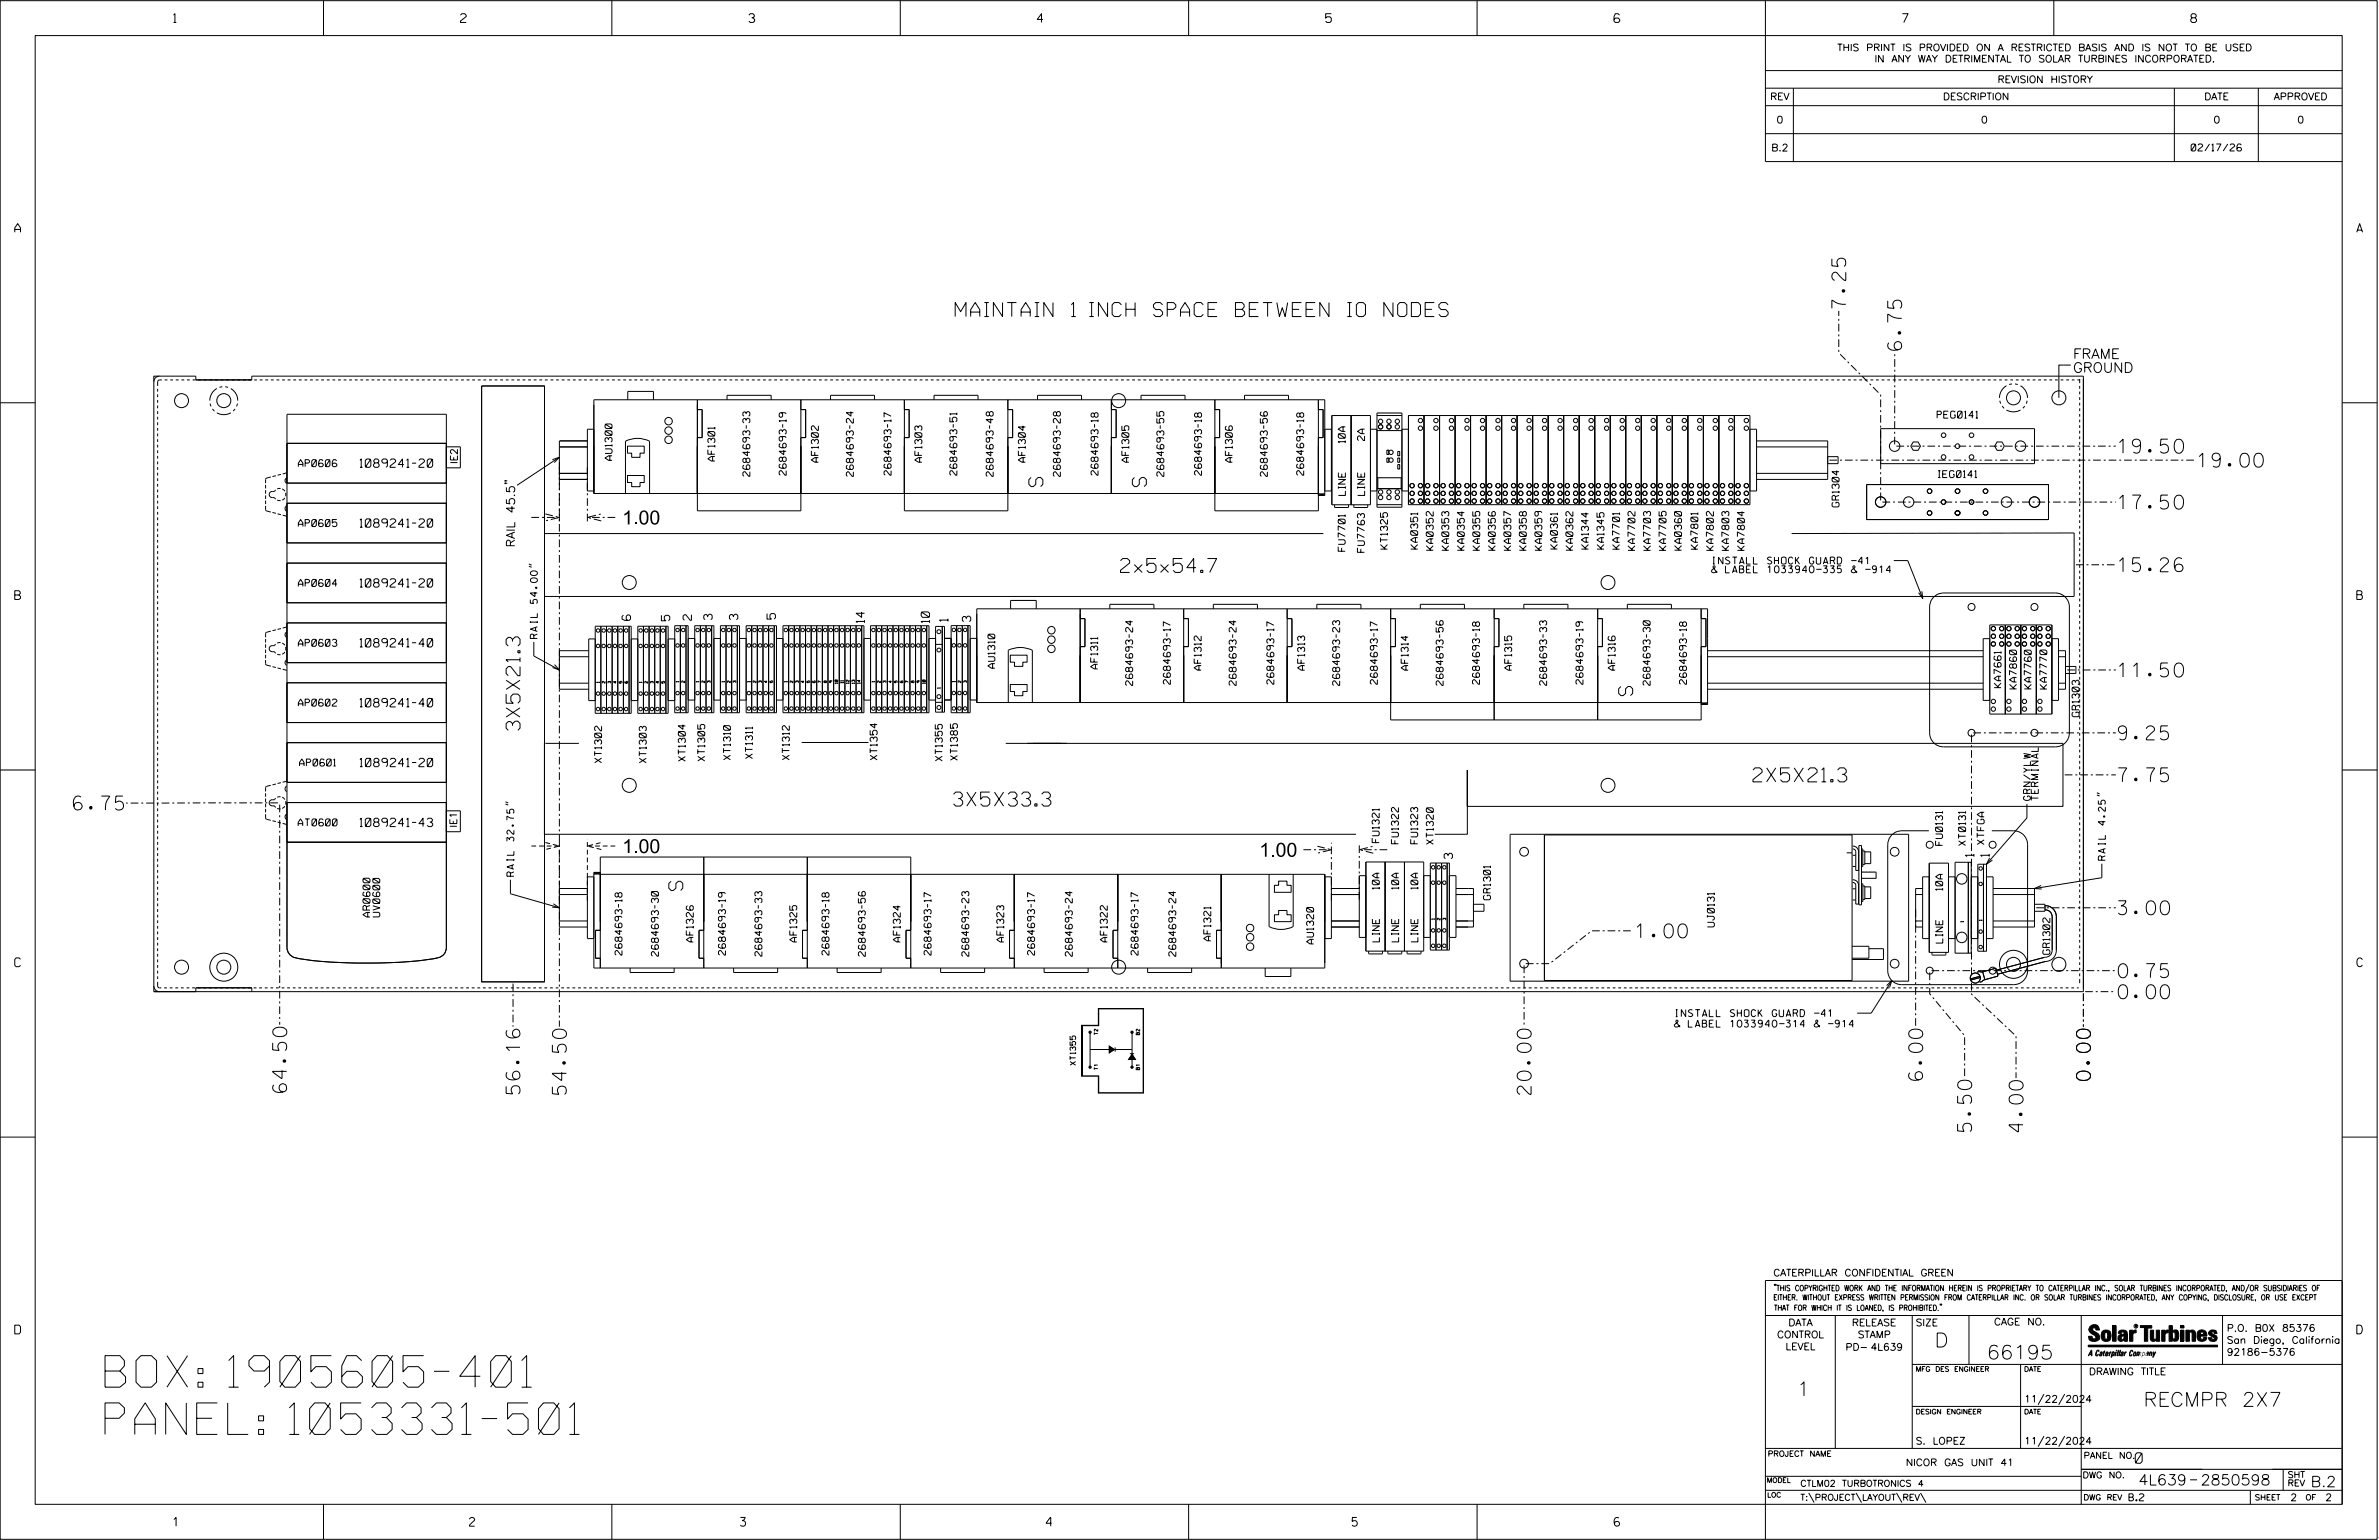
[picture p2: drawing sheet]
<svg xmlns="http://www.w3.org/2000/svg" width="864mm" height="559mm" viewBox="0 0 864 559" stroke-linecap="round" stroke-linejoin="round" font-family="sans-serif">
<defs><g id="words">
<g font-size="11.4">
<text x="38.1" y="503.3">BOX: 1905605-401</text>
<text x="38.1" y="520.5">PANEL: 1053331-501</text>
</g>
<g font-size="5.1">
<text x="670" y="111.9" transform="rotate(-90 670 111.9)">7.25</text>
<text x="346.8" y="114.9">MAINTAIN 1 INCH SPACE BETWEEN IO NODES</text>
<text x="690.3" y="127.1" transform="rotate(-90 690.3 127.1)">6.75</text>
<text x="769" y="164.4">19.50</text>
<text x="797.9" y="169.5">19.00</text>
<text x="378.6" y="176.6" transform="rotate(-90 378.6 176.6)">S</text>
<text x="416.1" y="176.6" transform="rotate(-90 416.1 176.6)">S</text>
<text x="769" y="184.7">17.50</text>
<text x="225.9" y="190.3">1.00</text>
<text x="406.8" y="207.7">2x5x54.7</text>
<text x="769" y="207.5">15.26</text>
<text x="769" y="245.6">11.50</text>
<text x="592.7" y="252.4" transform="rotate(-90 592.7 252.4)">S</text>
<text x="188.8" y="265" transform="rotate(-90 188.8 265)">3X5X21.3</text>
<text x="769" y="268.5">9.25</text>
<text x="636.3" y="283.7">2X5X21.3</text>
<text x="769" y="283.7">7.75</text>
<text x="26.6" y="293.9">6.75</text>
<text x="346.2" y="292.5">3X5X33.3</text>
<text x="225.9" y="309.5">1.00</text>
<text x="457.1" y="310.9">1.00</text>
<text x="242.8" y="319.8" transform="rotate(90 242.8 319.8)">S</text>
<text x="769" y="331.9">3.00</text>
<text x="593.9" y="340.3">1.00</text>
<text x="769" y="354.8">0.75</text>
<text x="769" y="362.4">0.00</text>
<text x="697.9" y="392" transform="rotate(-90 697.9 392)">6.00</text>
<text x="758.8" y="392" transform="rotate(-90 758.8 392)">0.00</text>
<text x="104.1" y="396.4" transform="rotate(-90 104.1 396.4)">64.50</text>
<text x="188.8" y="396.9" transform="rotate(-90 188.8 396.9)">56.16</text>
<text x="205.6" y="397.1" transform="rotate(-90 205.6 397.1)">54.50</text>
<text x="555.8" y="397.1" transform="rotate(-90 555.8 397.1)">20.00</text>
<text x="715.7" y="410.6" transform="rotate(-90 715.7 410.6)">5.50</text>
<text x="734.4" y="410.7" transform="rotate(-90 734.4 410.7)">4.00</text>
<text x="702.3" y="488.8">D</text>
<text x="721.2" y="493.2">66195</text>
<text x="652.2" y="506.5">1</text>
<text x="778.1" y="510.3">RECMPR 2X7</text>
</g>
<g font-size="3.8">
<text x="775.1" y="531">0</text>
<text x="776.3" y="538.9">4L639</text>
<text x="798.8" y="538.9">2850598</text>
<text x="838.8" y="539.5">B.2</text>
</g>
<g font-size="3.6">
<text x="752.5" y="130.1">FRAME</text>
<text x="752.5" y="135.1">GROUND</text>
</g>
<g font-size="3.2">
<text x="63" y="8.2">1</text>
<text x="167.2" y="8.2">2</text>
<text x="271.8" y="8.2">3</text>
<text x="376.5" y="8.2">4</text>
<text x="481.2" y="8.2">5</text>
<text x="690.6" y="8.2">7</text>
<text x="795.3" y="8.2">8</text>
<text x="5.4" y="84.3">A</text>
<text x="855.5" y="84.3">A</text>
<text x="5.4" y="217.5">B</text>
<text x="855.6" y="217.5">B</text>
<text x="5.4" y="350.8">C</text>
<text x="855.6" y="350.8">C</text>
<text x="5.4" y="484">D</text>
<text x="855.6" y="484">D</text>
<text x="62.8" y="553.8">1</text>
<text x="170.4" y="553.8">2</text>
<text x="268.8" y="553.8">3</text>
<text x="379.8" y="553.8">4</text>
<text x="490.8" y="553.8">5</text>
<text x="585.9" y="553.8">6</text>
</g>
<g font-size="3">
<text x="130.7" y="169.6">1089241-20</text>
<text x="130.7" y="191.3">1089241-20</text>
<text x="186.9" y="198.6" transform="rotate(-90 186.9 198.6)">RAIL 45.5&quot;</text>
<text x="130.7" y="213">1089241-20</text>
<text x="228.9" y="225.1" transform="rotate(-90 228.9 225.1)">6</text>
<text x="243.1" y="225.2" transform="rotate(-90 243.1 225.2)">5</text>
<text x="251" y="225.1" transform="rotate(-90 251 225.1)">2</text>
<text x="258.5" y="224.9" transform="rotate(-90 258.5 224.9)">3</text>
<text x="267.8" y="224.9" transform="rotate(-90 267.8 224.9)">3</text>
<text x="281.5" y="224.6" transform="rotate(-90 281.5 224.6)">5</text>
<text x="313.8" y="226" transform="rotate(-90 313.8 226)">14</text>
<text x="337.4" y="226" transform="rotate(-90 337.4 226)">10</text>
<text x="344.2" y="225.5" transform="rotate(-90 344.2 225.5)">1</text>
<text x="352.4" y="225.6" transform="rotate(-90 352.4 225.6)">3</text>
<text x="130.7" y="234.8">1089241-40</text>
<text x="130.7" y="256.5">1089241-40</text>
<text x="130.7" y="278.2">1089241-20</text>
<text x="130.7" y="299.9">1089241-43</text>
<text x="527.3" y="311.6" transform="rotate(-90 527.3 311.6)">3</text>
<text x="716.6" y="310.8" transform="rotate(-90 716.6 310.8)">1</text>
<text x="722.1" y="310.8" transform="rotate(-90 722.1 310.8)">1</text>
</g>
<g font-size="2.5">
<text x="666.9" y="18.5">THIS PRINT IS PROVIDED ON A RESTRICTED BASIS AND IS NOT TO BE USED</text>
<text x="680.5" y="22.6">IN ANY WAY DETRIMENTAL TO SOLAR TURBINES INCORPORATED.</text>
<text x="725.1" y="30">REVISION HISTORY</text>
<text x="642.6" y="36.3">REV</text>
<text x="705.3" y="36.3">DESCRIPTION</text>
<text x="800.2" y="36.3">DATE</text>
<text x="825.4" y="36.3">APPROVED</text>
<text x="644.9" y="44.7">0</text>
<text x="719.1" y="44.7">0</text>
<text x="803.5" y="44.7">0</text>
<text x="834" y="44.7">0</text>
<text x="643" y="54.8">B.2</text>
<text x="795.4" y="54.8">02/17/26</text>
<text x="703.2" y="151.7">PEG0141</text>
<text x="488.4" y="160.7" transform="rotate(-90 488.4 160.7)">10A</text>
<text x="495.3" y="159.9" transform="rotate(-90 495.3 159.9)">2A</text>
<text x="222.2" y="167" transform="rotate(-90 222.2 167)">AU1300</text>
<text x="259.5" y="167.3" transform="rotate(-90 259.5 167.3)">AF1301</text>
<text x="297.1" y="167.7" transform="rotate(-90 297.1 167.7)">AF1302</text>
<text x="334.6" y="167.7" transform="rotate(-90 334.6 167.7)">AF1303</text>
<text x="372.2" y="167.7" transform="rotate(-90 372.2 167.7)">AF1304</text>
<text x="409.8" y="167.7" transform="rotate(-90 409.8 167.7)">AF1305</text>
<text x="447.4" y="167.7" transform="rotate(-90 447.4 167.7)">AF1306</text>
<text x="108.3" y="169.3">AP0606</text>
<text x="166.1" y="168.3" transform="rotate(-90 166.1 168.3)">IE2</text>
<text x="272.2" y="172.8" transform="rotate(-90 272.2 172.8)">2684693-33</text>
<text x="285.4" y="172.4" transform="rotate(-90 285.4 172.4)">2684693-19</text>
<text x="309.8" y="172.9" transform="rotate(-90 309.8 172.9)">2684693-24</text>
<text x="323.5" y="172.4" transform="rotate(-90 323.5 172.4)">2684693-17</text>
<text x="347.3" y="172.4" transform="rotate(-90 347.3 172.4)">2684693-51</text>
<text x="360.5" y="172.9" transform="rotate(-90 360.5 172.9)">2684693-48</text>
<text x="384.9" y="172.9" transform="rotate(-90 384.9 172.9)">2684693-28</text>
<text x="398.6" y="172.4" transform="rotate(-90 398.6 172.4)">2684693-18</text>
<text x="422.5" y="172.9" transform="rotate(-90 422.5 172.9)">2684693-55</text>
<text x="436.2" y="172.4" transform="rotate(-90 436.2 172.4)">2684693-18</text>
<text x="460" y="172.9" transform="rotate(-90 460 172.9)">2684693-56</text>
<text x="473.2" y="172.4" transform="rotate(-90 473.2 172.4)">2684693-18</text>
<text x="703.6" y="173.3">IEG0141</text>
<text x="488.4" y="179.8" transform="rotate(-90 488.4 179.8)">LINE</text>
<text x="495.4" y="179.8" transform="rotate(-90 495.4 179.8)">LINE</text>
<text x="667.6" y="183.9" transform="rotate(-90 667.6 183.9)">GR1304</text>
<text x="108.3" y="191.1">AP0605</text>
<text x="488.3" y="200" transform="rotate(-90 488.3 200)">FU7701</text>
<text x="495.3" y="200.4" transform="rotate(-90 495.3 200.4)">FU7763</text>
<text x="503.7" y="199.3" transform="rotate(-90 503.7 199.3)">KT1325</text>
<text x="514.6" y="199.2" transform="rotate(-90 514.6 199.2)">KA0351</text>
<text x="520.3" y="199.7" transform="rotate(-90 520.3 199.7)">KA0352</text>
<text x="525.9" y="199.7" transform="rotate(-90 525.9 199.7)">KA0353</text>
<text x="531.5" y="199.7" transform="rotate(-90 531.5 199.7)">KA0354</text>
<text x="537.2" y="199.7" transform="rotate(-90 537.2 199.7)">KA0355</text>
<text x="542.8" y="199.7" transform="rotate(-90 542.8 199.7)">KA0356</text>
<text x="548.5" y="199.7" transform="rotate(-90 548.5 199.7)">KA0357</text>
<text x="554.1" y="199.7" transform="rotate(-90 554.1 199.7)">KA0358</text>
<text x="559.7" y="199.7" transform="rotate(-90 559.7 199.7)">KA0359</text>
<text x="565.4" y="199.2" transform="rotate(-90 565.4 199.2)">KA0361</text>
<text x="571" y="199.6" transform="rotate(-90 571 199.6)">KA0362</text>
<text x="576.6" y="199.2" transform="rotate(-90 576.6 199.2)">KA1344</text>
<text x="582.3" y="199.2" transform="rotate(-90 582.3 199.2)">KA1345</text>
<text x="587.9" y="199.3" transform="rotate(-90 587.9 199.3)">KA7701</text>
<text x="593.5" y="199.7" transform="rotate(-90 593.5 199.7)">KA7702</text>
<text x="599.2" y="199.7" transform="rotate(-90 599.2 199.7)">KA7703</text>
<text x="604.8" y="199.7" transform="rotate(-90 604.8 199.7)">KA7705</text>
<text x="610.4" y="199.6" transform="rotate(-90 610.4 199.6)">KA0360</text>
<text x="616.3" y="199.3" transform="rotate(-90 616.3 199.3)">KA7801</text>
<text x="622" y="199.7" transform="rotate(-90 622 199.7)">KA7802</text>
<text x="627.6" y="199.7" transform="rotate(-90 627.6 199.7)">KA7803</text>
<text x="633.2" y="199.7" transform="rotate(-90 633.2 199.7)">KA7804</text>
<text x="621.3" y="207.8">&amp; LABEL 1033940-335 &amp; -914</text>
<text x="621.3" y="204.7">INSTALL SHOCK GUARD -41</text>
<text x="108.3" y="212.8">AP0604</text>
<text x="195.1" y="231.7" transform="rotate(-90 195.1 231.7)">RAIL 54.00&quot;</text>
<text x="108.3" y="234.5">AP0603</text>
<text x="361.2" y="242.5" transform="rotate(-90 361.2 242.5)">AU1310</text>
<text x="398.5" y="242.7" transform="rotate(-90 398.5 242.7)">AF1311</text>
<text x="436" y="243.2" transform="rotate(-90 436 243.2)">AF1312</text>
<text x="473.6" y="243.2" transform="rotate(-90 473.6 243.2)">AF1313</text>
<text x="511.2" y="243.2" transform="rotate(-90 511.2 243.2)">AF1314</text>
<text x="548.7" y="243.2" transform="rotate(-90 548.7 243.2)">AF1315</text>
<text x="586.3" y="243.2" transform="rotate(-90 586.3 243.2)">AF1316</text>
<text x="411.2" y="248.7" transform="rotate(-90 411.2 248.7)">2684693-24</text>
<text x="424.9" y="248.3" transform="rotate(-90 424.9 248.3)">2684693-17</text>
<text x="448.7" y="248.7" transform="rotate(-90 448.7 248.7)">2684693-24</text>
<text x="462.4" y="248.3" transform="rotate(-90 462.4 248.3)">2684693-17</text>
<text x="486.3" y="248.7" transform="rotate(-90 486.3 248.7)">2684693-23</text>
<text x="500" y="248.3" transform="rotate(-90 500 248.3)">2684693-17</text>
<text x="523.9" y="248.7" transform="rotate(-90 523.9 248.7)">2684693-56</text>
<text x="537.1" y="248.3" transform="rotate(-90 537.1 248.3)">2684693-18</text>
<text x="561.4" y="248.7" transform="rotate(-90 561.4 248.7)">2684693-33</text>
<text x="574.6" y="248.3" transform="rotate(-90 574.6 248.3)">2684693-19</text>
<text x="599" y="248.7" transform="rotate(-90 599 248.7)">2684693-30</text>
<text x="612.2" y="248.3" transform="rotate(-90 612.2 248.3)">2684693-18</text>
<text x="726.4" y="249.5" transform="rotate(-90 726.4 249.5)">KA7661</text>
<text x="732" y="250" transform="rotate(-90 732 250)">KA7860</text>
<text x="737.4" y="250" transform="rotate(-90 737.4 250)">KA7760</text>
<text x="743" y="250" transform="rotate(-90 743 250)">KA7770</text>
<text x="108.3" y="256.2">AP0602</text>
<text x="754.7" y="260.1" transform="rotate(-90 754.7 260.1)">GR1303</text>
<text x="265.2" y="275.7" transform="rotate(-90 265.2 275.7)">XT1310</text>
<text x="273.1" y="275.3" transform="rotate(-90 273.1 275.3)">XT1311</text>
<text x="286.5" y="275.7" transform="rotate(-90 286.5 275.7)">XT1312</text>
<text x="318.4" y="275.7" transform="rotate(-90 318.4 275.7)">XT1354</text>
<text x="347.5" y="275.8" transform="rotate(-90 347.5 275.8)">XT1385</text>
<text x="108.7" y="278">AP0601</text>
<text x="218.4" y="276.8" transform="rotate(-90 218.4 276.8)">XT1302</text>
<text x="234.6" y="276.8" transform="rotate(-90 234.6 276.8)">XT1303</text>
<text x="248.8" y="276.2" transform="rotate(-90 248.8 276.2)">XT1304</text>
<text x="255.8" y="276.1" transform="rotate(-90 255.8 276.1)">XT1305</text>
<text x="342" y="276.1" transform="rotate(-90 342 276.1)">XT1355</text>
<text x="737.1" y="290.4" transform="rotate(-90 737.1 290.4)">GRN/YLW</text>
<text x="739.9" y="290.4" transform="rotate(-90 739.9 290.4)">TERMINAL</text>
<text x="108.2" y="299.7">AT0600</text>
<text x="165.8" y="300.3" transform="rotate(-90 165.8 300.3)">IE1</text>
<text x="500.7" y="305.7" transform="rotate(-90 500.7 305.7)">FU1321</text>
<text x="507.7" y="306.2" transform="rotate(-90 507.7 306.2)">FU1322</text>
<text x="514.6" y="306.2" transform="rotate(-90 514.6 306.2)">FU1323</text>
<text x="520.3" y="306.4" transform="rotate(-90 520.3 306.4)">XT1320</text>
<text x="705.2" y="306.8" transform="rotate(-90 705.2 306.8)">FU0131</text>
<text x="713.5" y="306.8" transform="rotate(-90 713.5 306.8)">XT0131</text>
<text x="720.3" y="306.4" transform="rotate(-90 720.3 306.4)">XTFGA</text>
<text x="186.6" y="318" transform="rotate(-90 186.6 318)">RAIL 32.75&quot;</text>
<text x="764.2" y="312.1" transform="rotate(-90 764.2 312.1)">RAIL 4.25&quot;</text>
<text x="500.7" y="322.7" transform="rotate(-90 500.7 322.7)">10A</text>
<text x="507.7" y="322.7" transform="rotate(-90 507.7 322.7)">10A</text>
<text x="514.7" y="322.7" transform="rotate(-90 514.7 322.7)">10A</text>
<text x="705.2" y="323.1" transform="rotate(-90 705.2 323.1)">10A</text>
<text x="541.1" y="326.5" transform="rotate(-90 541.1 326.5)">GR1301</text>
<text x="134.3" y="332.7" transform="rotate(-90 134.3 332.7)">AR0600</text>
<text x="137.9" y="332.7" transform="rotate(-90 137.9 332.7)">UV0600</text>
<text x="251.7" y="341.8" transform="rotate(-90 251.7 341.8)">AF1326</text>
<text x="289.2" y="341.8" transform="rotate(-90 289.2 341.8)">AF1325</text>
<text x="326.8" y="341.8" transform="rotate(-90 326.8 341.8)">AF1324</text>
<text x="364.4" y="341.8" transform="rotate(-90 364.4 341.8)">AF1323</text>
<text x="402" y="341.8" transform="rotate(-90 402 341.8)">AF1322</text>
<text x="439.5" y="341.4" transform="rotate(-90 439.5 341.4)">AF1321</text>
<text x="500.7" y="341.8" transform="rotate(-90 500.7 341.8)">LINE</text>
<text x="507.7" y="341.8" transform="rotate(-90 507.7 341.8)">LINE</text>
<text x="514.7" y="341.8" transform="rotate(-90 514.7 341.8)">LINE</text>
<text x="622.3" y="336.3" transform="rotate(-90 622.3 336.3)">UJ0131</text>
<text x="225.8" y="346.6" transform="rotate(-90 225.8 346.6)">2684693-18</text>
<text x="239" y="347" transform="rotate(-90 239 347)">2684693-30</text>
<text x="263.4" y="346.6" transform="rotate(-90 263.4 346.6)">2684693-19</text>
<text x="276.6" y="347" transform="rotate(-90 276.6 347)">2684693-33</text>
<text x="300.9" y="346.6" transform="rotate(-90 300.9 346.6)">2684693-18</text>
<text x="314.1" y="347" transform="rotate(-90 314.1 347)">2684693-56</text>
<text x="338" y="346.6" transform="rotate(-90 338 346.6)">2684693-17</text>
<text x="351.7" y="347" transform="rotate(-90 351.7 347)">2684693-23</text>
<text x="375.6" y="346.6" transform="rotate(-90 375.6 346.6)">2684693-17</text>
<text x="389.3" y="347" transform="rotate(-90 389.3 347)">2684693-24</text>
<text x="413.1" y="346.6" transform="rotate(-90 413.1 346.6)">2684693-17</text>
<text x="426.8" y="347" transform="rotate(-90 426.8 347)">2684693-24</text>
<text x="476.8" y="342.5" transform="rotate(-90 476.8 342.5)">AU1320</text>
<text x="705.2" y="342.2" transform="rotate(-90 705.2 342.2)">LINE</text>
<text x="744.1" y="346.3" transform="rotate(-90 744.1 346.3)">GR1302</text>
<text x="607.8" y="368.9">INSTALL SHOCK GUARD -41</text>
<text x="607.8" y="372.7">&amp; LABEL 1033940-314 &amp; -914</text>
<text x="643.8" y="463">CATERPILLAR CONFIDENTIAL GREEN</text>
<text x="645.1" y="485.5">CONTROL</text>
<text x="649.2" y="481.1">DATA</text>
<text x="672.3" y="481.1">RELEASE</text>
<text x="674.4" y="485.5">STAMP</text>
<text x="695.4" y="481.1">SIZE</text>
<text x="723.8" y="480.8">CAGE NO.</text>
<text x="808.4" y="483.1">P.O. B0X 85376</text>
<text x="648.2" y="489.8">LEVEL</text>
<text x="669.9" y="490">PD- 4L639</text>
<text x="808.4" y="487.5">San Diego, California</text>
<text x="808.4" y="491.8">92186-5376</text>
<text x="758.3" y="498.9">DRAWING TITLE</text>
<text x="734.8" y="508.9">11/22/2024</text>
<text x="695.4" y="524.1">S. LOPEZ</text>
<text x="734.8" y="524.1">11/22/2024</text>
<text x="691.8" y="531.9">NICOR GAS UNIT 41</text>
<text x="772.8" y="544.6">B.2</text>
<text x="831.4" y="544.6">2</text>
<text x="844.1" y="544.6">2</text>
</g>
<g font-size="2.3">
<text x="756.4" y="529.2">PANEL NO.</text>
<text x="653.5" y="539.4">CTLM02 TURBOTRONICS 4</text>
<text x="756" y="536.3">DWG NO.</text>
<text x="830.4" y="539.3">REV</text>
<text x="830.4" y="536.2">SHT</text>
<text x="653.5" y="544.5">T:\PROJECT\LAYOUT\REV\</text>
</g>
<g font-size="2">
<text x="390.5" y="386.5" transform="rotate(-90 390.5 386.5)">XT1355</text>
<text x="643.8" y="468.4">&quot;THIS COPYRIGHTED WORK AND THE INFORMATION HEREIN IS PROPRIETARY TO CATERPILLAR INC., SOLAR TURBINES INCORPORATED, AND/OR SUBSIDIARIES OF</text>
<text x="643.8" y="471.8">EITHER. WITHOUT EXPRESS WRITTEN PERMISSION FROM CATERPILLAR INC. OR SOLAR TURBINES INCORPORATED, ANY COPYING, DISCLOSURE, OR USE EXCEPT</text>
<text x="644" y="475.6">THAT FOR WHICH IT IS LOANED, IS PROHIBITED.&quot;</text>
<text x="641.7" y="528.5">PROJECT NAME</text>
<text x="756.3" y="544.3">DWG REV</text>
<text x="818.5" y="544.3">SHEET</text>
<text x="836.9" y="544.3">OF</text>
</g>
<g font-size="1.8">
<text x="695.4" y="497.6">MFG DES ENGINEER</text>
<text x="734.8" y="497.6">DATE</text>
<text x="695.4" y="513.1">DESIGN ENGINEER</text>
<text x="734.8" y="513.1">DATE</text>
<text x="641.3" y="538">MODEL</text>
<text x="641.5" y="543.3">LOC</text>
</g>
<g font-size="1.3">
<text x="398.5" y="375.5" transform="rotate(-90 398.5 375.5)">T2</text>
<text x="413.7" y="375.5" transform="rotate(-90 413.7 375.5)">B2</text>
<text x="398.5" y="388.1" transform="rotate(-90 398.5 388.1)">T1</text>
<text x="413.7" y="388.1" transform="rotate(-90 413.7 388.1)">B1</text>
</g>
<g font-size="1">
<text x="217.6" y="247.7" transform="rotate(-90 217.6 247.7)">1</text>
<text x="219.7" y="247.9" transform="rotate(-90 219.7 247.9)">2</text>
<text x="221.7" y="247.9" transform="rotate(-90 221.7 247.9)">3</text>
<text x="223.7" y="247.9" transform="rotate(-90 223.7 247.9)">4</text>
<text x="225.8" y="247.9" transform="rotate(-90 225.8 247.9)">5</text>
<text x="227.8" y="247.9" transform="rotate(-90 227.8 247.9)">6</text>
<text x="233.1" y="247.7" transform="rotate(-90 233.1 247.7)">1</text>
<text x="235.1" y="247.9" transform="rotate(-90 235.1 247.9)">2</text>
<text x="237.1" y="247.9" transform="rotate(-90 237.1 247.9)">3</text>
<text x="239.2" y="247.9" transform="rotate(-90 239.2 247.9)">4</text>
<text x="241.2" y="247.9" transform="rotate(-90 241.2 247.9)">5</text>
<text x="246.5" y="247.5" transform="rotate(-90 246.5 247.5)">1</text>
<text x="248.5" y="247.7" transform="rotate(-90 248.5 247.7)">2</text>
<text x="253.7" y="247.5" transform="rotate(-90 253.7 247.5)">1</text>
<text x="255.8" y="247.7" transform="rotate(-90 255.8 247.7)">2</text>
<text x="257.8" y="247.7" transform="rotate(-90 257.8 247.7)">3</text>
<text x="263.1" y="247.5" transform="rotate(-90 263.1 247.5)">1</text>
<text x="265.1" y="247.7" transform="rotate(-90 265.1 247.7)">2</text>
<text x="267.1" y="247.7" transform="rotate(-90 267.1 247.7)">3</text>
<text x="272.4" y="247.5" transform="rotate(-90 272.4 247.5)">1</text>
<text x="274.4" y="247.7" transform="rotate(-90 274.4 247.7)">2</text>
<text x="276.5" y="247.7" transform="rotate(-90 276.5 247.7)">3</text>
<text x="278.5" y="247.7" transform="rotate(-90 278.5 247.7)">4</text>
<text x="280.5" y="247.7" transform="rotate(-90 280.5 247.7)">5</text>
<text x="285.8" y="247.5" transform="rotate(-90 285.8 247.5)">1</text>
<text x="287.8" y="247.7" transform="rotate(-90 287.8 247.7)">2</text>
<text x="289.9" y="247.7" transform="rotate(-90 289.9 247.7)">3</text>
<text x="291.9" y="247.7" transform="rotate(-90 291.9 247.7)">4</text>
<text x="293.9" y="247.7" transform="rotate(-90 293.9 247.7)">5</text>
<text x="296" y="247.7" transform="rotate(-90 296 247.7)">6</text>
<text x="298" y="247.7" transform="rotate(-90 298 247.7)">7</text>
<text x="300.1" y="247.7" transform="rotate(-90 300.1 247.7)">8</text>
<text x="302.1" y="247.7" transform="rotate(-90 302.1 247.7)">9</text>
<text x="304.1" y="248" transform="rotate(-90 304.1 248)">10</text>
<text x="306.2" y="247.9" transform="rotate(-90 306.2 247.9)">11</text>
<text x="308.2" y="248" transform="rotate(-90 308.2 248)">12</text>
<text x="310.3" y="248" transform="rotate(-90 310.3 248)">13</text>
<text x="312.3" y="248" transform="rotate(-90 312.3 248)">14</text>
<text x="317.5" y="247.5" transform="rotate(-90 317.5 247.5)">1</text>
<text x="319.6" y="247.7" transform="rotate(-90 319.6 247.7)">2</text>
<text x="321.6" y="247.7" transform="rotate(-90 321.6 247.7)">3</text>
<text x="323.7" y="247.7" transform="rotate(-90 323.7 247.7)">4</text>
<text x="325.7" y="247.7" transform="rotate(-90 325.7 247.7)">5</text>
<text x="329.8" y="247.7" transform="rotate(-90 329.8 247.7)">7</text>
<text x="331.8" y="247.7" transform="rotate(-90 331.8 247.7)">8</text>
<text x="333.9" y="247.7" transform="rotate(-90 333.9 247.7)">9</text>
<text x="335.9" y="248" transform="rotate(-90 335.9 248)">10</text>
<text x="341.3" y="249.8" transform="rotate(-90 341.3 249.8)">1</text>
<text x="346.8" y="247.5" transform="rotate(-90 346.8 247.5)">1</text>
<text x="348.8" y="247.7" transform="rotate(-90 348.8 247.7)">2</text>
<text x="350.9" y="247.7" transform="rotate(-90 350.9 247.7)">3</text>
<text x="520.7" y="333.6" transform="rotate(-90 520.7 333.6)">1</text>
<text x="522.8" y="333.8" transform="rotate(-90 522.8 333.8)">2</text>
<text x="524.8" y="333.8" transform="rotate(-90 524.8 333.8)">3</text>
<text x="712.8" y="334.6" transform="rotate(-90 712.8 334.6)">1</text>
<text x="719.5" y="334.1" transform="rotate(-90 719.5 334.1)">1</text>
</g>
<text font-size=".9" x="775.1" y="481.7">R</text>
</g></defs>
<g fill="none" stroke="#000" stroke-width=".36">
<path d="M.1 .2h862.8v558.4h-862.8zM12.8 12.9h837.4v533h-837.4zM117.4 .2v12.7M222.1 .2v12.7M326.8 .2v12.7M431.5 .2v12.7M536.2 .2v12.7M587.9 5.5l-.5-.5h-1l-.5 1v1.7l.5 .4h1l.6-.4v-.6l-.6-.5h-1l-.5 .5M640.9 .2v58.4h209.3M745.6 .2v12.7M640.9 25.6h209.3M640.9 32h209.3"/>
<path d="M640.9 38.3h209.3M651 32v26.6M789.3 32v26.6M819.8 32v26.6M640.9 48.5h209.3M57.9 136.5h13.2v1.3h20.3v-1.3h664.9v223.3h-700.5v-221.3M57.9 136.5h-2.1v2M57.9 136.5a2.05 2.05 0 0 0-2.1 2M58.7 137.9l-1.3 .2-.2 2M59.8 137.9h1M61.8 137.9h1M63.8 137.9h1"/>
<path d="M65.9 137.9h1M67.9 137.9h1M69.9 137.9h1M92.3 137.9h1M94.3 137.9h1M96.3 137.9h1M98.4 137.9h.9M100.4 137.9h1M102.4 137.9h1M104.4 137.9h1M106.5 137.9h1M108.5 137.9h1"/>
<path d="M110.5 137.9h1M112.5 137.9h1.1M114.6 137.9h1M116.6 137.9h1M118.6 137.9h1.1M120.7 137.9h1M122.7 137.9h1M124.7 137.9h1M126.8 137.9h1M128.8 137.9h1M130.8 137.9h1M132.9 137.9h1"/>
<path d="M134.9 137.9h1M136.9 137.9h1M139 137.9h.9M141 137.9h1M143 137.9h1M145 137.9h1M147.1 137.9h1M149.1 137.9h1M151.1 137.9h1.1M153.1 137.9h1.1M155.2 137.9h1M157.2 137.9h1"/>
<path d="M159.2 137.9h1.1M161.3 137.9h1M163.3 137.9h1M165.3 137.9h1M167.4 137.9h1M169.4 137.9h1M171.4 137.9h1M173.5 137.9h1M175.5 137.9h1M177.5 137.9h1M179.6 137.9h1M181.6 137.9h1"/>
<path d="M183.6 137.9h1M185.6 137.9h1.1M187.7 137.9h1M189.7 137.9h1M191.7 137.9h1.1M193.7 137.9h1.1M195.8 137.9h1M197.8 137.9h1M199.8 137.9h1.1M201.9 137.9h1M203.9 137.9h1M206 137.9h.9"/>
<path d="M208 137.9h1M210 137.9h1M212 137.9h1M214.1 137.9h1M216.1 137.9h1M218.1 137.9h1M220.2 137.9h1M222.2 137.9h1M224.2 137.9h1M226.2 137.9h1.1M228.3 137.9h1M230.3 137.9h1"/>
<path d="M232.3 137.9h1.1M234.4 137.9h1M236.4 137.9h1M238.4 137.9h1M240.5 137.9h1M242.5 137.9h1M244.5 137.9h1M246.6 137.9h.9M248.6 137.9h1M250.6 137.9h1M252.6 137.9h1M254.7 137.9h1"/>
<path d="M256.7 137.9h1M258.7 137.9h1.1M260.8 137.9h1M262.8 137.9h1M264.8 137.9h1M266.8 137.9h1.1M268.9 137.9h1M270.9 137.9h1M272.9 137.9h1.1M275 137.9h1M277 137.9h1M279 137.9h1"/>
<path d="M281.1 137.9h1M283.1 137.9h1M285.1 137.9h1M287.2 137.9h.9M289.2 137.9h1M291.2 137.9h1M293.2 137.9h1.1M295.3 137.9h1M297.3 137.9h1M299.3 137.9h1.1M301.4 137.9h1M303.4 137.9h1"/>
<path d="M305.4 137.9h1M307.4 137.9h1.1M309.5 137.9h1M311.5 137.9h1M313.5 137.9h1.1M315.6 137.9h1M317.6 137.9h1M319.7 137.9h.9M321.7 137.9h1M323.7 137.9h1M325.7 137.9h1M327.8 137.9h1"/>
<path d="M329.8 137.9h1M331.8 137.9h1M333.8 137.9h1.1M335.9 137.9h1M337.9 137.9h1M339.9 137.9h1.1M342 137.9h1M344 137.9h1M346 137.9h1M348.1 137.9h1M350.1 137.9h1M352.1 137.9h1"/>
<path d="M354.2 137.9h1M356.2 137.9h1M358.2 137.9h1M360.3 137.9h.9M362.3 137.9h1M364.3 137.9h1M366.3 137.9h1M368.4 137.9h1M370.4 137.9h1M372.4 137.9h1.1M374.4 137.9h1.1M376.5 137.9h1"/>
<path d="M378.5 137.9h1M380.5 137.9h1.1M382.6 137.9h1M384.6 137.9h1M386.6 137.9h1M388.7 137.9h1M390.7 137.9h1M392.7 137.9h1M394.8 137.9h1M396.8 137.9h1M398.8 137.9h1M400.9 137.9h.9"/>
<path d="M402.9 137.9h1M404.9 137.9h1M406.9 137.9h1.1M409 137.9h1M411 137.9h1M413 137.9h1.1M415 137.9h1.1M417.1 137.9h1M419.1 137.9h1M421.1 137.9h1.1M423.2 137.9h1M425.2 137.9h1"/>
<path d="M427.2 137.9h1M429.3 137.9h1M431.3 137.9h1M433.3 137.9h1M435.4 137.9h1M437.4 137.9h1M439.4 137.9h1M441.5 137.9h1M443.5 137.9h1M445.5 137.9h1M447.5 137.9h1.1M449.6 137.9h1"/>
<path d="M451.6 137.9h1M453.6 137.9h1.1M455.6 137.9h1.1M457.7 137.9h1M459.7 137.9h1M461.8 137.9h1M463.8 137.9h1M465.8 137.9h1M467.9 137.9h.9M469.9 137.9h1M471.9 137.9h1M473.9 137.9h1"/>
<path d="M476 137.9h1M478 137.9h1M480 137.9h1M482.1 137.9h1M484.1 137.9h1M486.1 137.9h1M488.1 137.9h1.1M490.2 137.9h1M492.2 137.9h1M494.2 137.9h1.1M496.3 137.9h1M498.3 137.9h1"/>
<path d="M500.3 137.9h1M502.4 137.9h1M504.4 137.9h1M506.4 137.9h1M508.5 137.9h.9M510.5 137.9h1M512.5 137.9h1M514.5 137.9h1M516.6 137.9h1M518.6 137.9h1M520.6 137.9h1.1M522.7 137.9h1"/>
<path d="M524.7 137.9h1M526.7 137.9h1M528.7 137.9h1.1M530.8 137.9h1M532.8 137.9h1M534.8 137.9h1.1M536.9 137.9h1M538.9 137.9h1M540.9 137.9h1M543 137.9h1M545 137.9h1M547 137.9h1"/>
<path d="M549.1 137.9h1M551.1 137.9h1M553.1 137.9h1M555.1 137.9h1.1M557.2 137.9h1M559.2 137.9h1M561.2 137.9h1.1M563.3 137.9h1M565.3 137.9h1M567.3 137.9h1M569.3 137.9h1.1M571.4 137.9h1"/>
<path d="M573.4 137.9h1M575.5 137.9h1M577.5 137.9h1M579.5 137.9h1M581.5 137.9h1M583.6 137.9h1M585.6 137.9h1M587.6 137.9h1M589.7 137.9h1M591.7 137.9h1M593.7 137.9h1M595.7 137.9h1.1"/>
<path d="M597.8 137.9h1M599.8 137.9h1M601.8 137.9h1.1M603.9 137.9h1M605.9 137.9h1M607.9 137.9h1M610 137.9h1M612 137.9h1M614 137.9h1M616.1 137.9h1M618.1 137.9h1M620.1 137.9h1"/>
<path d="M622.1 137.9h1M624.2 137.9h1M626.2 137.9h1M628.2 137.9h1M630.3 137.9h1M632.3 137.9h1M634.3 137.9h1.1M636.3 137.9h1.1M638.4 137.9h1M640.4 137.9h1M642.4 137.9h1.1M644.5 137.9h1"/>
<path d="M646.5 137.9h1M648.5 137.9h1M650.6 137.9h1M652.6 137.9h1M654.6 137.9h1M656.7 137.9h1M658.7 137.9h1M660.7 137.9h1M662.7 137.9h1.1M664.8 137.9h1M666.8 137.9h1M668.8 137.9h1.1"/>
<path d="M670.9 137.9h1M672.9 137.9h1M674.9 137.9h1.1M676.9 137.9h1.1M679 137.9h1M681 137.9h1M683 137.9h1.1M685.1 137.9h1M687.1 137.9h1M689.2 137.9h.9M691.2 137.9h1M693.2 137.9h1"/>
<path d="M695.2 137.9h1M697.3 137.9h1M699.3 137.9h1M701.3 137.9h1M703.3 137.9h1.1M705.4 137.9h1M707.4 137.9h1M709.4 137.9h1.1M711.5 137.9h1M713.5 137.9h1M715.5 137.9h1.1M717.6 137.9h1"/>
<path d="M719.6 137.9h1M721.6 137.9h1M723.7 137.9h1M725.7 137.9h1M727.7 137.9h1M728.4 140l-1.8 1.7-.5 1.2-.3 1.5M729.8 137.9h.9M730.4 139.3l-1.1 .2M731.4 139.3l1.1 .2M731.8 137.9h1M733.5 140l1.1 .9 .8 1 .6 2.5M733.8 137.9h1"/>
<path d="M735.8 137.9h1M737.9 137.9h1M739.9 137.9h1M741.9 137.9h1M743.9 137.9h1.1M746 137.9h1M748 137.9h1M750 137.9h1.1M751.7 132.5h-4.3v11.9M752.1 137.9h1M754.1 137.9h.8M754.9 137.5v1.5"/>
<path d="M.1 146.2h12.7M57.2 141.1v1M57.2 143.1v1M57.2 145.1v1.1M57.2 147.1v1.1M57.2 149.2v1M57.2 151.2v1M57.2 153.2v1.1M57.2 155.3v1M57.2 157.3v1M57.2 159.3v1.1M76.3 146.4l.3 1.1"/>
<path d="M77.1 148.4l.8 .8M78.7 149.8l2.2 .7 1.6-.2 1.3-.5M78.7 141l-1.8 1.7-.5 1.2-.2 1.5M80.7 140.3l-1 .2M81.8 140.3l1 .2M83.8 141l1.1 .9 .8 1 .6 2.5M85.3 148.4l-.7 .8M86.2 146.4l-.3 1.1M104.2 150.3h57.8v193.5a4.1 4.1 0 0 1-4.3 4l-7.1 1-8.3 .5-10.5 .2-9.5-.3a71.7 71.7 0 0 1-16.2-2.1 3.9 3.9 0 0 1-1.9-3.3zM174.8 140.1h22.9v216.2h-22.9zM213.2 160h-10.1v14h10.1M215.6 155.8h-2.4v22.4h2.4"/>
<path d="M227.9 145.1v-3.1h9.3v3.1M253.2 148.6h1.7v10.2h-1.7M253.2 145.1v40.2h37.5v-40.2M263.9 145.1v-1.7h16v1.7M290.7 148.6h1.8v10.2h-1.8M301.5 145.1v-1.7h16v1.7M328.3 145.1v40.2h37.6v-40.2M328.3 148.6h1.7v10.2h-1.7M339.1 145.1v-1.7h15.9v1.7M365.9 148.6h1.7v10.2h-1.7M376.6 145.1v-1.7h16v1.7M403.4 148.6h1.8v10.2h-1.8"/>
<path d="M403.4 145.1v34M414.2 145.1v-1.7h16v1.7M441 145.1v40.2h37.6v-40.2M441 148.6h1.7v10.2h-1.7M451.8 145.1v-1.7h15.9v1.7M478.6 148.6h1.7v10.2h-1.7M480.9 155.8h2.4v22.4h-2.4M483.5 150.8h14v32.4h-14zM490.5 150.8v32.4M497.5 155.8h2.4M499.9 150.8h9M499.9 156.2h9"/>
<path d="M499.9 149.9h9v34.1h-9zM508.9 155.8h2.4M511.3 150.8h123.9v32.3h-123.9zM516.9 150.8v32.3M522.6 150.8v32.3M528.2 150.8v32.3M533.8 150.8v32.3M539.5 150.8v32.3M545.1 150.8v32.3M550.7 150.8v32.3M556.4 150.8v32.3M562 150.8v32.3"/>
<path d="M567.6 150.8v32.3M573.3 150.8v32.3M578.9 150.8v32.3M584.6 150.8v32.3M590.2 150.8v32.3M595.8 150.8v32.3M601.5 150.8v32.3M607.1 150.8v32.3M612.7 150.8v32.3M618.3 150.8v32.3M624 150.8v32.3M629.6 150.8v32.3"/>
<path d="M635.2 155.8h2.4v22.4h-2.4M637.6 160h25.9v14h-25.9M682.7 155.5h55.8v12.7h-55.8zM725.9 145.4l.4 1M726.8 147.4l.7 .7M728.4 148.8l2.2 .6 1.6-.1 1.3-.5M735 147.4l-.7 .7M735.9 145.4l-.4 1M754.9 140.1v1M754.9 142.1v1M754.9 144.1v1M754.9 146.2v.9"/>
<path d="M754.9 148.2v1M754.9 150.2v1M754.9 152.2v1M754.9 154.3v1M754.9 156.3v1M754.9 158.3v1M850.2 146.2h12.7M57.2 161.4v1M57.2 163.4v1M57.2 165.4v1M57.2 167.5v1M57.2 169.5v1"/>
<path d="M57.2 171.5v1M57.2 173.6v1M57.2 175.6v1M57.2 177.6v1M57.2 179.6v1.1M96.4 176v1.2M96.4 177.9v1.2M96.4 179.8v1.2M98.3 173.1l-1.7 .5-.2 1.7M100.1 177.8l-.5 .5h-.8a1.11 1.11 0 0 0-1.1 1.1 1.11 1.11 0 0 0 1.1 1.2h.8l.5 .5M100.2 172.6l-1.3 .3M101.8 177.2l-1.2 .2"/>
<path d="M102 172.1l-1.2 .3M102.4 177.4l1 .9M103.7 178.8v1.3M104.1 171.6l-1.5 .4M104.1 173.4a1.12 1.12 0 0 0-.6 1 1.12 1.12 0 0 0 .6 1M104.2 160.9h57.8v14.4h-57.8zM104.2 160.9h57.8M104.2 175.3h57.8M162 162.1h5.1v7.7h-5.1M183.4 175.3v.2v-.2l.7 .2M183.4 174.4v.3v-.3l.7 .3M200.5 166.8l2.5-.9-1.8 2"/>
<path d="M203 165.9l-15.3 10.2M203.1 162.2h10.1M203.1 171.8h10.1M227 179.1v-19a9.9 9.9 0 0 1 8.8 0v19M227.8 161.9h6.1v2.5h-1.6v1.5h-3v-1.5h-1.5zM227.8 172.5h6.1v2.6h-1.6v1.5h-3v-1.5h-1.5zM478.6 179.1h-263v-34h265.3v34.7M478.6 179.2l2.3 .6h-2.3l2.3-.6zM497.5 178.2h2.4M499.9 177.3h9M499.9 173.4h9M500.2 173.3v4"/>
<path d="M503.4 163.3h.8v1.6h-.8zM503.4 166.2h.8v1.5h-.8zM507.4 163.8h.7v1.6h-.7zM507.4 166.2h.7v1.5h-.7zM507.4 168.6h.7v1.6h-.7zM508.6 173.3v4M508.9 178.2h2.4M637.6 162.2h25.9M637.6 171.8h25.9M663.5 165.7h3.7v2.5h-3.7M677.6 175.8h66v12.7h-66zM694.5 160.4h1.8l.9 1.5-.9 1.5h-1.8l-.9-1.5z"/>
<path d="M725 160.4h1.7l.9 1.5-.9 1.5h-1.7l-.9-1.5zM754.9 160.3v1.1M754.9 162.4v1M754.9 164.4v1M754.9 166.4v1.1M754.9 168.5v1M754.9 170.5v1M754.9 172.5v1M754.9 174.6v1M754.9 176.6v1M754.9 178.6v1M57.2 181.7v1"/>
<path d="M57.2 183.7v1M57.2 185.7v1.1M57.2 187.7v1.1M57.2 189.8v1M57.2 191.8v1M57.2 193.9v1M57.2 195.9v1M57.2 197.9v1M57.2 200v1M96.4 183.6l.2 1.7 1.7 .5M96.4 181.6v1.3M98.9 185.9l1.3 .4"/>
<path d="M100.6 181.5l1.2 .1M100.8 186.4l1.2 .4M102.6 186.9l1.5 .4M103.4 180.7l-1 .8M104.1 183.5a1.11 1.11 0 0 0-.6 1 1.11 1.11 0 0 0 .6 1M104.2 182.6h57.8v14.4h-57.8zM104.2 182.6h57.8M104.2 197h57.8M480.4 193.6h-282.7v22.8h555.2v-23l-102.5 .2M484.5 183.2l.1 .9h4.7l.2-.9M491.5 183.2l.2 .9h4.6l.2-.9M499.9 183.1h9"/>
<path d="M754.9 180.7v1M754.9 182.7v1M754.9 184.7v1M754.9 186.8v.9M754.9 188.8v1M754.9 190.8v1M754.9 192.8v1.1M754.9 194.9v1M754.9 196.9v1M754.9 198.9v1.1M57.2 202v1M57.2 204v1"/>
<path d="M57.2 206v1M57.2 208.1v1M57.2 210.1v1M57.2 212.1v1M57.2 214.2v1M57.2 216.2v1M57.2 218.2v1.1M104.2 204.3h57.8v14.4h-57.8zM104.2 204.3h57.8M104.2 218.7h57.8M192 205.5l1 .3M192 204.6l1 .5"/>
<path d="M687.5 203.4h5l5.5 13.8M697.7 214.6l.3 2.6-1.5-2.1M702.1 216.5l1.3-.9 1.8-.4h40.9a5.1 5.1 0 0 1 5.1 5v45.7a5.1 5.1 0 0 1-5.1 5.1h-40.6a5.1 5.1 0 0 1-5-5.1v-45.7a5 5 0 0 1 1.6-3.7zM754.9 200.9v1.1M754.9 203v1M754.9 205v1M754.9 207v1.1M754.9 209.1v1M754.9 211.1v1M754.9 213.1v1M754.9 215.2v1M754.9 217.2v1"/>
<path d="M754.9 219.2v1M57.2 220.2v1.1M57.2 222.3v1M57.2 224.3v1M57.2 226.3v1.1M57.2 228.4v1M57.2 230.4v1M57.2 232.4v1M57.2 234.5v1M57.2 236.5v1M57.2 238.5v1M96.4 239.5l.2 1.7 1.7 .5"/>
<path d="M96.4 231.9v1.3M96.4 233.8v1.3M96.4 235.7v1.3M96.4 237.6v1.3M98.3 229l-1.7 .5-.2 1.7M100.1 233.7l-.5 .6h-.8a1.09 1.09 0 0 0-1.1 1.1 1.09 1.09 0 0 0 1.1 1.1h.8l.5 .5M100.2 228.5l-1.3 .3M100.6 237.4l1.2 .2M101.8 233.2l-1.2 .2M102 228.1l-1.2 .3M102.4 233.4l1 .8M103.4 236.6l-1 .8"/>
<path d="M103.7 234.7v1.3M104.1 239.4a1.11 1.11 0 0 0-.6 1 1.11 1.11 0 0 0 .6 1M104.1 227.5l-1.5 .4M104.1 229.3a1.12 1.12 0 0 0-.6 1 1.12 1.12 0 0 0 .6 1M104.2 226h57.8v14.5h-57.8zM104.2 226h57.8M193.8 232.9v5.1l9.3 5.1M203.1 238.3h10.6M213.7 236.1h-10.6v14h10.6M216.1 227.2h13v31.6h-13zM216.1 231.8h-2.4v22.4h2.4M218.1 227.2v31.6"/>
<path d="M220.2 227.2v31.6M222.2 227.2v31.6M224.3 227.2v31.6M226.3 227.2v31.6M228.4 227.2v31.6M229.1 231.8h2.4M231.5 227.2h11v31.6h-11zM233.6 227.2v31.6M235.6 227.2v31.6M237.7 227.2v31.6M239.7 227.2v31.6M241.7 227.2v31.6"/>
<path d="M242.5 231.8h2.4M244.9 227h4.9v31.6h-4.9zM247 227v31.6M249 227v31.6M249.8 231.7h2.4M252.2 227h7v31.6h-7zM254.2 227v31.6M256.3 227v31.6M258.3 227v31.6M259.2 231.7h2.3M261.5 227h7v31.6h-7zM263.6 227v31.6"/>
<path d="M265.6 227v31.6M267.7 227v31.6M268.5 231.7h2.4M270.9 227h11v31.6h-11zM272.9 227v31.6M274.9 227v31.6M277 227v31.6M279 227v31.6M281.1 227v31.6M281.9 231.7h2.3M284.2 227h29.4v31.6h-29.4zM286.3 227v31.6"/>
<path d="M288.3 227v31.6M290.4 227v31.6M292.4 227v31.6M294.5 227v31.6M296.5 227v31.6M298.5 227v31.6M300.6 227v31.6M302.6 227v31.6M304.7 227v31.6M306.7 227v31.6M308.7 227v31.6M310.8 227v31.6"/>
<path d="M312.8 227v31.6M313.6 231.7h2.4M316 227h21.2v31.6h-21.2zM318.1 227v31.6M320.1 227v31.6M322.1 227v31.6M324.2 227v31.6M326.2 227v31.6M328.3 227v31.6M330.3 227v31.6M332.4 227v31.6M334.4 227v31.6"/>
<path d="M336.4 227v31.6M337.2 231.7h2.4M339.6 227.3h3.3v31.1h-3.3zM339.6 233.8h2.5M342.1 227.3v31.1M342.9 231.6h2.4M345.3 227h6.9v31.6h-6.9zM347.3 227v31.6M349.3 227v31.6M351.4 227v31.6M352.2 231.6h2.4M366.7 237.7h6.2v2.6h-1.6v1.5h-3v-1.5h-1.6z"/>
<path d="M366.9 220.9v-3h9.3v3M392.1 220.9v34M392.1 224.5h1.7v10.1h-1.7M402.9 220.9v-1.6h16v1.6M429.7 220.9v34M429.7 224.5h1.7v10.1h-1.7M440.4 220.9v-1.6h16.1v1.6M467.3 224.5h1.7v10.1h-1.7M467.3 220.9v34M478 220.9v-1.6h16v1.6M504.8 224.5h1.8v10.1h-1.8M515.6 220.9v-1.6h16v1.6"/>
<path d="M542.4 224.5h1.7v10.1h-1.7M542.4 220.9v40.3M553.2 220.9v-1.6h16v1.6M580 224.5h1.7v10.1h-1.7M580 220.9v40.3M590.7 220.9v-1.6h16v1.6M617.5 224.5h1.8v10.1h-1.8M617.5 220.9v40.3h-112.7v-40.3M619.9 236.1h100M619.9 238.3h100M722.3 231.7h-2.4v22.4h2.4M722.3 226.8h22.6v32.3h-22.6z"/>
<path d="M728 226.8v32.3M733.6 226.8v32.3M739.2 226.8v32.3M744.9 231.7h2.4v22.4h-2.4M747.3 236.1h2.5v14h-2.5M747.3 238.3h2.5M754.9 221.3v1M754.9 223.3v1M754.9 225.3v1M754.9 227.4v1M754.9 229.4v1M754.9 231.4v1"/>
<path d="M754.9 233.4v1.1M754.9 235.5v1M754.9 237.5v1M754.9 239.5v1.1M57.2 240.6v1M57.2 242.6v1M57.2 244.6v1M57.2 246.6v1M57.2 248.7v1M57.2 250.7v1M57.2 252.7v1.1M57.2 254.8v1"/>
<path d="M57.2 256.8v1M57.2 258.8v1.1M98.9 241.9l1.3 .3M100.8 242.4l1.2 .3M102.6 242.9l1.5 .3M104.2 247.8h57.8v14.4h-57.8zM104.2 247.8h57.8M104.2 240.5h57.8M201.3 241.2l1.8 1.9-2.5-.9M203.1 247.9h10.6M229.1 254.2h2.4M242.5 254.2h2.4"/>
<path d="M249.8 254h2.4M259.2 254h2.3M268.5 254h2.4M281.9 254h2.3M313.6 254h2.4M326.9 247.1l-.2 .4 .4 .2h.5l.1-.5h-.5l.2 .5M337.2 254h2.4M339.6 254.8h2.5M342.9 254h2.4M352.2 254h2.4M366 254.9v-19a10.2 10.2 0 0 1 8.8 0v19M366.7 248.4h6.2v2.5h-1.6v1.5h-3v-1.5h-1.6z"/>
<path d="M617.5 254.9h-262.9v-34h265.3v34.7M617.5 255.1l2.4 .5h-2.4l2.4-.5zM619.9 250.1h100M619.9 247.9h100M747.3 247.9h2.5M749.8 241.8h3.8v2.6h-3.8M754.9 241.5v1.1M754.9 243.6v1M754.9 259.8v1M.1 279.4h12.7M57.2 260.8v1.1M57.2 262.9v1"/>
<path d="M57.2 264.9v1M57.2 266.9v1.1M57.2 269v1M57.2 271v1M57.2 273v1M57.2 275.1v1M57.2 277.1v1M57.2 279.1v1M104.2 269.5h57.8v14.4h-57.8zM104.2 269.5h57.8M104.2 262.2h57.8M197.6 269.7l.1 33h294.6"/>
<path d="M198 269.7h12.1M291 269.4h24.3M365.1 269.7h383.8v22.9h-216.2v-13.2v23.3h-11.9M754.9 261.9v1M754.9 263.9v1M754.9 265.9v1M754.9 268v1M754.9 270v1M754.9 272v1M754.9 274v1.1M754.9 276.1v1M754.9 278.1v1"/>
<path d="M850.2 279.4h12.7M57.2 281.2v1M57.2 283.2v1M57.2 285.2v1M57.2 287.2v1.1M57.2 289.3v1M57.2 291.3v1M57.2 293.3v1.1M57.2 295.4v1M57.2 297.4v1M57.2 299.4v1.1M96.4 295.4l.2 1.8 1.7 .5"/>
<path d="M96.4 287.8v1.3M96.4 289.7v1.3M96.4 291.6v1.3M96.4 293.5v1.3M98.3 284.9l-1.7 .5-.2 1.8M98.9 297.8l1.3 .3M100.1 289.6l-.5 .6h-.8a1.11 1.11 0 0 0-1.1 1.1 1.11 1.11 0 0 0 1.1 1.1h.8l.5 .6M100.2 284.5l-1.3 .3M100.6 293.3l1.2 .2M100.8 298.3l1.2 .3M101.8 289.1l-1.2 .2M102 284l-1.2 .3"/>
<path d="M102.4 289.3l1 .8M102.6 298.8l1.5 .4M103.4 292.5l-1 .8M103.7 290.7v1.2M104.1 283.5l-1.5 .3M104.1 295.4a1.11 1.11 0 0 0-.6 1 1.11 1.11 0 0 0 .6 1M104.1 285.2a1.11 1.11 0 0 0-.6 1 1.11 1.11 0 0 0 .6 1M104.2 291.2h57.8v14.4h-57.8zM104.2 283.9h57.8M104.2 291.2h57.8M162 294.2h5.1v7.6h-5.1M183.5 291.7l1 .4"/>
<path d="M183.5 290.9l1 .5M735.8 291.7v5.1l-14.7 16.8M754.9 280.1v1.1M754.9 282.2v1M754.9 284.2v1M754.9 286.2v1M754.9 288.3v1M754.9 290.3v1M754.9 292.3v1M754.9 294.4v1M754.9 296.4v1M754.9 298.4v1"/>
<path d="M761.2 288.5l1 .4M761.2 287.7l1 .4M57.2 301.4v1.1M57.2 303.5v1M57.2 305.5v1M57.2 307.6v1M57.2 309.6v1M57.2 311.6v1M57.2 313.7v.9M57.2 315.7v1M57.2 317.7v1M57.2 319.7v1"/>
<path d="M104.2 305.6h57.8M185.3 319.2v5.1l17.8 5.1M215.6 316.5v34.8h265.3v-34h-263M215.6 316.5h2.3l-2.3 .6h2.3zM215.6 318.2h-2.4v22.4h2.4M255.5 311v40.3M293.1 311v40.3M368.2 317.3v34M405.8 317.3v34M443.3 317.3v34M460.7 317.3v18.9a9.9 9.9 0 0 0 8.7 0v-18.9M464.1 319.7h3.1v1.5h1.5v2.6h-6.1v-2.6h1.5z"/>
<path d="M480.9 318.2h2.4v22.4h-2.4M495.8 317.7h-2.4v22.4h2.4M495.8 312.8h21v32.3h-21zM502.8 312.8v32.3M509.8 312.8v32.3M516.8 317.7h2.4M519.2 313.2h6.9v31.5h-6.9zM521.3 313.2v31.5M523.3 313.2v31.5M525.3 313.2v31.5M526.1 317.7h2.4v22.4h-2.4M548.2 302.7h144.7v53.3h-144.7z"/>
<path d="M560.6 303h111.7v52.8h-111.7zM670.4 309.5h1.9M672.5 314.4h1.2M672.5 310.3h1.2M672.5 319.2a2.02 2.02 0 0 1 2.2 2v6.8h-1v-6.8a1.03 1.03 0 0 0-1.2-1M672.5 307a2.05 2.05 0 0 1 2.2 2.1v6.7h-1v-6.7a1.03 1.03 0 0 0-1.2-1.1M674.8 306.8h.9v21.5h-.9zM675.7 316.4l1.4 .1 .2-.2 .3 .2 .2-.2 .3 .2 .2-.2 .3 .2 .3-.2 .2 .2 .2-.2 .3 .2 .3-.2 .2 .2 .3-.2 .2 .2 .3-.2 .1 2.4-.4 .1-.2-.2-.3 .2-.2-.2-.3 .2-.3-.2-.2 .2-.2-.2-.3 .2-.3-.2-.2 .2-.3-.2-.2 .2-.3-.2-.2 .2-.3-.2-.2 .2-.3-.2-.2 .2-.4-.5M675.7 308h.5v6.4h-.5M676.2 308.8h.7v4.9h-.7M676.9 309.1h2.2v4.3h-2.2M700.2 301.4h-10.2a5.1 5.1 0 0 0-4.7 5.1v45.7a5.1 5.1 0 0 0 5.1 5.1h40.6a5.1 5.1 0 0 0 5-5.1v-45.7a5.1 5.1 0 0 0-5-5.1h-7.9"/>
<path d="M700.3 313.2h7v32.4h-7zM700.3 318.2h-2.4v22.4h2.4M707.3 318.2h2.4M709.7 312.9h4.8v33h-4.8zM714.5 312.9h1.1v33h-1.1zM718 313.6h2v31.6h-2zM718 318.2h-2.4v22.4h2.4M720 313.6h1.1v31.6h-1.1zM721.1 318.2h2.4v22.4h-2.4zM722.3 311.3l-1.2 2.3 2.2-1.5M754.9 300.4v1M754.9 302.5v1"/>
<path d="M754.9 304.5v1M754.9 306.5v1.1M754.9 308.6v1M754.9 310.6v1M754.9 312.6v1M754.9 314.6v1.1M754.9 316.7v1M754.9 318.7v1M763 313.4v5.1l-24.5 3.9M57.2 321.8v1M57.2 323.8v1M57.2 325.8v1"/>
<path d="M57.2 327.8v1.1M57.2 329.9v1M57.2 331.9v1M57.2 333.9v1.1M57.2 336v1M57.2 338v1M200.9 327.9l2.2 1.5-2.7-.3M203.1 324.6h10.1M203.1 334.2h10.1M213.2 322.4h-10.1v14h10.1M217.9 337.6h-1.7v10.1h1.7M255.5 337.6h-1.7v10.1h1.7"/>
<path d="M293.1 337.6h-1.8v10.1h1.8M330.6 337.6h-1.7v10.1h1.7M368.2 337.6h-1.7v10.1h1.7M405.8 337.6h-1.8v10.1h1.8M443.3 337.6h-1.7v10.1h1.7M464.1 330.4h3.1v1.5h1.5v2.5h-6.1v-2.5h1.5zM483.3 324.6h10.1M483.3 336.4h10.1M483.3 334.2h10.1M483.3 322.4h10.1M528.5 324.6h6.4M528.5 322.4h6.4v14h-6.4"/>
<path d="M528.5 334.2h6.4M534.9 328.1h3.8v2.6h-3.8M672.5 326.6h1.2M672.5 322.5h1.2M675.8 320.7h.4v6.4h-.4M676.2 321.5h.7v4.9h-.7M676.9 321.8h2.2v4.2h-2.2M695.4 324.6h2.5M695.4 334.2h2.5M697.9 322.4h-2.5v14h2.5M723.5 324.6h15M723.5 334.2h15"/>
<path d="M723.5 322.4h15M738.5 322.4v14h-15M738.5 328.1h3.9v2.6h-3.9M740.9 321.3l-2.4 1.1 2.7 .2M742.4 330.1a2.54 2.54 0 0 1 2.6 2.6v12.1a2.67 2.67 0 0 1-3 2.6l-17.3 4.6M742.4 328.6a4 4 0 0 1 4.1 4.1v12.1a4 4 0 0 1-4.1 4.1l-17.3 4.6M754.9 320.7v1.1M754.9 322.8v1M754.9 324.8v1M754.9 326.8v1M754.9 328.9v1M754.9 330.9v1"/>
<path d="M754.9 332.9v1M754.9 335v1M754.9 337v1M754.9 339v1M55.8 357.8a2.05 2.05 0 0 0 2.1 2M57.2 356.3l.1 1.8 .3 .3 1 .1M57.2 340v1.1M57.2 342.1v1M57.2 344.1v1M57.2 346.1v1M57.2 348.2v1M57.2 350.2v1"/>
<path d="M57.2 352.2v1M57.2 354.3v.9M59.6 358.5h1M61.6 358.5h1M63.6 358.5h1.1M65.7 358.5h1M67.7 358.5h1M69.7 358.5h1.1M71.1 359.8v-1.3h20.3v1.3M71.1 358.4h20.3M92.1 358.5h1M94.1 358.5h1"/>
<path d="M96.1 358.5h1.1M98.2 358.5h1M100.2 358.5h1M102.2 358.5h1M104.2 358.5h1.1M106.3 358.5h1M108.3 358.5h1M110.3 358.5h1.1M112.4 358.5h1M114.4 358.5h1M116.4 358.5h1M118.5 358.5h1"/>
<path d="M120.5 358.5h1M122.5 358.5h1M124.6 358.5h1M126.6 358.5h1M128.6 358.5h1M130.6 358.5h1.1M132.7 358.5h1M134.7 358.5h1M136.7 358.5h1.1M138.8 358.5h1M140.8 358.5h1M142.8 358.5h1"/>
<path d="M144.9 358.5h1M146.9 358.5h1M148.9 358.5h1M151 358.5h1M153 358.5h1M155 358.5h1M157 358.5h1M159.1 358.5h1M161.1 358.5h1M163.1 358.5h1M165.2 358.5h1M167.2 358.5h1"/>
<path d="M169.2 358.5h1.1M171.2 358.5h1.1M173.3 358.5h1M175.3 358.5h1M177.3 358.5h1.1M179.4 358.5h1M181.4 358.5h1M183.4 358.5h1M185.5 358.5h1M187.5 358.5h1M189.5 358.5h1M191.6 358.5h1"/>
<path d="M193.6 358.5h1M195.6 358.5h1M197.6 358.5h1M199.7 358.5h1M201.7 358.5h1M203.7 358.5h1.1M205.8 358.5h1M207.8 358.5h1M209.8 358.5h1.1M211.8 358.5h1.1M213.9 358.5h1M215.9 358.5h1"/>
<path d="M217.9 351.3v-40.3h112.7v40.3M217.9 358.5h1.1M220 358.5h1M222 358.5h1M224 358.5h1M226.1 358.5h1M228.1 358.5h1M228.7 351.3v1.6h16v-1.6M230.1 358.5h1M232.2 358.5h1M234.2 358.5h1M236.2 358.5h1"/>
<path d="M238.2 358.5h1.1M240.3 358.5h1M242.3 358.5h1M244.3 358.5h1.1M246.4 358.5h1M248.4 358.5h1M250.4 358.5h1.1M252.4 358.5h1.1M254.5 358.5h1M256.5 358.5h1M258.6 358.5h1M260.6 358.5h1"/>
<path d="M262.6 358.5h1M264.7 358.5h.9M266.3 351.3v1.6h16v-1.6M266.7 358.5h1M268.7 358.5h1M270.7 358.5h1M272.8 358.5h1M274.8 358.5h1M276.8 358.5h1M278.8 358.5h1.1M280.9 358.5h1M282.9 358.5h1"/>
<path d="M284.9 358.5h1.1M287 358.5h1M289 358.5h1M291 358.5h1.1M293.1 358.5h1M295.1 358.5h1M297.1 358.5h1M299.2 358.5h1M301.2 358.5h1M303.2 358.5h1M303.9 351.3v1.6h16v-1.6M305.3 358.5h.9"/>
<path d="M307.3 358.5h1M309.3 358.5h1M311.3 358.5h1M313.4 358.5h1M315.4 358.5h1M317.4 358.5h1.1M319.4 358.5h1.1M321.5 358.5h1M323.5 358.5h1M325.5 358.5h1.1M327.6 358.5h1M329.6 358.5h1"/>
<path d="M331.6 358.5h1.1M333.7 358.5h1M335.7 358.5h1M337.7 358.5h1M339.8 358.5h1M341.5 351.3v1.6h15.9v-1.6M341.8 358.5h1M343.8 358.5h1M345.9 358.5h1M347.9 358.5h1M349.9 358.5h1M351.9 358.5h1.1"/>
<path d="M354 358.5h1M356 358.5h1M358 358.5h1.1M360 358.5h1.1M362.1 358.5h1M364.1 358.5h1M366.1 358.5h1.1M368.2 358.5h1M370.2 358.5h1M372.3 358.5h1M374.3 358.5h1M376.3 358.5h1"/>
<path d="M378.3 358.5h1M379 351.3v1.6h16v-1.6M380.4 358.5h1M382.4 358.5h1M384.4 358.5h1M386.5 358.5h1M388.5 358.5h1M390.5 358.5h1M392.5 358.5h1.1M394.6 358.5h1M396.6 358.5h1M398.6 358.5h1.1"/>
<path d="M400.6 358.5h1.1M402.7 358.5h1M404.7 358.5h1M406.8 358.5h1M408.8 358.5h1M410.8 358.5h1M412.9 358.5h1M414.9 358.5h1M416.6 351.3v1.6h16v-1.6M416.9 358.5h1M418.9 358.5h1M421 358.5h1"/>
<path d="M423 358.5h1M425 358.5h1M427.1 358.5h1M429.1 358.5h1M431.1 358.5h1.1M433.1 358.5h1.1M435.2 358.5h1M437.2 358.5h1M439.2 358.5h1.1M441.3 358.5h1M443.3 358.5h1M445.3 358.5h1"/>
<path d="M447.4 358.5h1M449.4 358.5h1M451.4 358.5h1M453.5 358.5h1M455.5 358.5h1M457.5 358.5h1M459.3 351.3v3h9.3v-3M459.5 358.5h1.1M461.6 358.5h1M463.6 358.5h1M465.6 358.5h1.1M467.7 358.5h1"/>
<path d="M469.7 358.5h1M471.7 358.5h1.1M473.7 358.5h1.1M475.8 358.5h1M477.8 358.5h1M479.8 358.5h1.1M481.9 358.5h1M483.9 358.5h1M486 358.5h.9M488 358.5h1M490 358.5h1M492 358.5h1"/>
<path d="M494.1 358.5h1M496.1 358.5h1M496.8 345.1l.2 1h4.6l.3-1M498.1 358.5h1M500.1 358.5h1.1M502.2 358.5h1M503.8 345.1l.2 1h4.6l.2-1M504.2 358.5h1M506.2 358.5h1.1M508.3 358.5h1M510.3 358.5h1M510.8 345.1l.2 1h4.7l.1-1"/>
<path d="M512.3 358.5h1.1M514.4 358.5h1M516.4 358.5h1M516.8 340.1h2.4M518.4 358.5h1M520.5 358.5h1M522.5 358.5h1M524.5 358.5h1M526.6 358.5h.9M528.6 358.5h1M530.6 358.5h1M532.6 358.5h1"/>
<path d="M534.7 358.5h1M536.7 358.5h1M538.7 358.5h1.1M540.7 358.5h1.1M542.8 358.5h1M544.8 358.5h1M546.8 358.5h1.1M548.9 358.5h1M550.9 358.5h1M552.9 358.5h1.1M555 358.5h1M557 358.5h1"/>
<path d="M559 358.5h1M561.1 358.5h1M563.1 358.5h1M565.1 358.5h1M567.2 358.5h.9M569.2 358.5h1M571.2 358.5h1M573.2 358.5h1.1M575.3 358.5h1M577.3 358.5h1M579.3 358.5h1.1M581.3 358.5h1.1"/>
<path d="M583.4 358.5h1M585.4 358.5h1M587.4 358.5h1.1M589.5 358.5h1M591.5 358.5h1M593.5 358.5h1.1M595.6 358.5h1M597.6 358.5h1M599.6 358.5h1M601.7 358.5h1M603.7 358.5h1M605.7 358.5h1"/>
<path d="M607.8 358.5h1M609.8 358.5h1M611.8 358.5h1M613.8 358.5h1.1M615.9 358.5h1M617.9 358.5h1M619.9 358.5h1.1M621.9 358.5h1.1M624 358.5h1M626 358.5h1M628.1 358.5h1M630.1 358.5h1"/>
<path d="M632.1 358.5h1M634.2 358.5h1M636.2 358.5h1M638.2 358.5h1M640.2 358.5h1M642.3 358.5h1M644.3 358.5h1M646.3 358.5h1M648.4 358.5h1M650.4 358.5h1M652.4 358.5h1M654.4 358.5h1.1"/>
<path d="M656.5 358.5h1M658.5 358.5h1M660.5 358.5h1.1M662.6 358.5h1M664.6 358.5h1M666.6 358.5h1M668.7 358.5h1M670.7 358.5h1M672.3 343.4h6.1v4.3h-6.1M672.7 358.5h1M674.8 358.5h1M676.8 358.5h1"/>
<path d="M678.4 344.2h5.3v4h-11.4M678.8 358.5h1M680.8 358.5h1M682.9 358.5h1M684.9 357.6l1.9-1.8-.9 2.5M684.9 358.5h1M686.8 355.8l-7.5 11.8h-5.1M686.9 358.5h1.1M689 358.5h1M691 358.5h1M693 358.5h1M695 358.5h1.1"/>
<path d="M697.1 358.5h1M699.1 358.5h1M701.1 358.5h1.1M701.3 345.6l.2 1h4.7l.2-1M703.2 358.5h1M705.2 358.5h1M707.2 358.5h1M707.3 340.6h2.4M709.3 358.5h1M711.3 358.5h1M713.3 358.5h1M715.4 358.5h1"/>
<path d="M717.4 358.5h1M718.7 354.3l-3.4 .9M718.9 354.7l-3.5 .9M719.4 358.5h1M719.7 352.6l4.8-1.3 .8 2.9-4.8 1.3zM719.9 352.6l-2.2 .2M720.7 355.4l-2.1 1M721.4 358.5h1.1M723.5 358.5h1M725.5 358.5h1M727.5 358.5h1.1M729.6 358.5h1"/>
<path d="M731.6 358.5h1M733.6 358.5h1M735.6 358.5h1.1M737.7 358.5h1M739.7 358.5h1M741.8 358.5h1M743.8 358.5h1M745.8 358.5h1M747.9 358.5h.9M749.9 358.5h1M751.9 358.5h1M753.9 358.5h.7"/>
<path d="M754.9 341v1.1M754.9 343.1v1M754.9 345.1v1M754.9 347.1v1.1M754.9 349.2v1M754.9 351.2v1M754.9 353.2v1M754.9 355.2v1.6M395.7 374.9v12M411 374.9v12M395.7 380.8h15.3M404.8 380v1.6"/>
<path d="M410.2 382.3h1.5M.1 412.6h12.7M850.2 412.6h12.7M640.9 477.3h209.3M644.2 466.1l-.1 .4M644.7 466.1l-.2 .4M666.2 477.3v48.3M694.2 477.3v48.3M704.4 473.3l-.1 .4M704.8 473.3l-.1 .4M714.8 477.3v17.8M755.5 477.3v68.6"/>
<path d="M806.8 477.3v17.8M816.5 466l-1.4 3.1M850.2 464.6h-209.3v94M850.2 464.8v81.1M694.2 495.1h156M733.5 495.1v30.5M758.6 481.4a2.02 2.02 0 0 1 3.1-.1l.5 1.3h-1.3l-.2-.6-.4-.2-.6 .1-.1 .4 .4 .7a2.46 2.46 0 0 1 2.2 2.9 2.83 2.83 0 0 1-3.8 .3l-.3-1.3h1.3l.2 .7 .6 .3 .5-.2 .2-.5-.4-.6-1.9-1.2-.4-.9zM759.2 491.3h-.7l.7-1.2v1.9h.2l-.1-2.1-1.3 2.1 .5-.5h.7M761.3 490l.3-.2 .4 .3-.1 .3-.3-.4-.4 .3-.3 1.6h.4l.4-.5-.3 .6-.4 .1-.3-.4zM762.6 490.6l.5-.1-.1 1.4h-.9a.74 .74 0 0 1 .9-.8l-.3 .7-.5 .1 .2-.5 .6-.2v-.5l-.7 .2zM763 483.2a2.17 2.17 0 0 1 3.1 0l.3 1.4-.3 1.5a2.17 2.17 0 0 1-3.1 0l-.3-1.5zM763.6 490.5l.4-.4 .2 .6h-.3l-.3 .9 .2 .4-.3-.1z"/>
<path d="M764.1 483.7l.5-.4 .4 .3v2.2l-.4 .2-.5-.2zM764.6 491.1l.6 .2v-.7l-.4-.1-.4 .6-.1 .8h.6M764.6 491.1l-.1 .8h.4M764.6 482.6v.8M764.8 490.7l.4 .1v.3h-.6zM765 491.5l-.1 .4zM766 490.5l-.5 1.5zM766 490.8l.4-.3-.4 .4M766.9 481h1.3v5.7h-1.3zM767 490.8l.5 .1-.3 .8-.4 .2zM767.3 490.5h-.5l-.5 2M767.3 490.5a.8 .8 0 0 1 .2 1 .8 .8 0 0 1-.9 .4l-.1 .6"/>
<path d="M767.3 490.5l-.1 .2M768.1 490.5l-.4 1.5zM768.2 489.9h.3l-.1 .2h-.2zM769 489.9l-.5 2.1zM769.7 489.9l-.6 2.1zM770.1 491.4l.5-.3-.5 .8zM770.4 491.9h.1M770.6 491.1l.1-.4-.7 .2 .1-.3 .6-.1 .2 .3-.5 1.1M770.6 491.1a.74 .74 0 0 0-.8 .8h.6M771 484.8h-.7l-.3 .6 .4 .7 .5-.3 .1-2.4h-.8l-.1 .4h-1.2a1.71 1.71 0 0 1 1.8-1.3 1.71 1.71 0 0 1 1.6 1.4v2.8h-1.1l-.1-.6M771 484.2l-1.5 .1a1.41 1.41 0 0 0 0 2.4l.5 .1 1.1-.7M771.2 486.1h-.1"/>
<path d="M771.4 490.5l.1 .3 .4-.3-.9 1.5zM771.5 490.8h.1M773 482.7h1.2v.5l.5-.5 .7-.1v1h-.6l-.5 .4-.1 2.7h-1.2zM773.3 490.3l.6-.4 .4 .2-.1 .4-.3-.4a1.28 1.28 0 0 0-.5 1.8l.6-.4-.1 .4-.8 .1zM774.7 490.8l.5-.3a.88 .88 0 0 1 .2 .9 .88 .88 0 0 1-.7 .7l-.2-.2zM774.8 490.9h.5l-.3 1h-.3l-.2-.2zM775.2 490.5l-.1 .2M776.8 481h4.3v.9h-1.5v4.8h-1.3M776.8 490.6l-.8 .2v-.3l-.4 1.5 .8-1.3v1.3l.3-1.2M779.3 491.1h.4M779.6 490.5h.3l-.3 1.4M779.6 490.7h.2l-.1 .4"/>
<path d="M779.7 491.1l-.1 .4M779.7 491.1l-.4 .2M780.1 492l.4-1.5 .1 .3 .3-.3 .3 .2-.3 1.3v-1.3l-.7 1.3M780.6 482.7h1.2v2.7l.1 .4 .4 .3 .4-.7v-2.7h1.2l.1 4h-1.3v-.5l-1.1 .6-.7-.3-.3-.7zM781.6 492.5l1-2-.8 1.3-.2-1.3-.2 2M784.7 482.7h1.2v.5l.5-.5 .7-.1v1h-.5l-.6 .4-.1 2.7h-1.2zM787.4 481h1.2v2a1.4 1.4 0 0 1 2.2 .2l.1 1.4-.4 1.9-1.5 .1-.4-.5v-1l.5 .9 .5-.3v-2.1l-.5-.4-.5 .7v2.8h-1.2zM791.5 482.7h1.3v4h-1.3zM791.5 481h1.3v.9h-1.3zM793.5 482.7h1.3v.4l.7-.5 1.1 .2 .4 .6v3.3h-1.2l-.3-3.4-.7 .2v3.2h-1.3zM794.8 483.1h.1M797.7 483.2a1.92 1.92 0 0 1 2.4-.5 1.92 1.92 0 0 1 1 2.1h-2.3v.8l.6 .5 .5-.3v-.5h1.2a1.83 1.83 0 0 1-2.1 1.4 1.83 1.83 0 0 1-1.5-2.1z"/>
<path d="M798.8 484.2v.6M799.1 483.4h.6l.2 .8h-1.1zM804.6 482.9a1.84 1.84 0 0 0-2.9 .8 3.3 3.3 0 0 0 2.2 1.9l-.5 .5-.4-.3-.1-.4h-1.2l.1 .6a1.92 1.92 0 0 0 2.9 .4M804.9 483.8h-1.2l-.2-.6-.5 .1-.1 .3 .1 .3 1.8 .9M805.1 488.1h-47.1v.6h47.1M694.2 510.3h61.3M742 505.8l-2.2 3.9M749.5 505.8l-2.2 3.9M640.9 525.6h209.2M640.9 535.7h114.6M742 521.1l-2.2 3.8M749.5 521.1l-2.2 3.8"/>
<path d="M755.5 533.2h94.7M795 537h2.6M828.8 533.2v7.6M117.4 545.9v12.7M222.1 545.9v12.7M326.8 545.9v12.7M431.5 545.9v12.7M536.2 545.9v12.7M640.9 540.8h209.3M656.6 541.7l2 3.5M673.8 541.7l1.9 3.5M688.4 541.7l2 3.5"/>
<path d="M697.2 541.7l1.9 3.5M816.9 541v4.9M863.5 558h.1"/>
<circle cx="65.9" cy="145.4" r="2.54"/>
<circle cx="81.2" cy="145.4" r="2.54"/>
<circle cx="242.7" cy="152.8" r="1.36"/>
<circle cx="242.7" cy="156.2" r="1.36"/>
<circle cx="242.7" cy="159.6" r="1.36"/>
<circle cx="406.1" cy="145.4" r="2.54"/>
<circle cx="501.2" cy="152.9" r=".8"/>
<circle cx="501.2" cy="154.9" r=".8"/>
<circle cx="504.2" cy="152.9" r=".8"/>
<circle cx="504.2" cy="154.9" r=".8"/>
<circle cx="507.2" cy="152.9" r=".8"/>
<circle cx="507.2" cy="154.9" r=".8"/>
<circle cx="515.6" cy="152.6" r=".79"/>
<circle cx="515.6" cy="155.4" r=".79"/>
<circle cx="521.3" cy="155.4" r=".8"/>
<circle cx="521.3" cy="152.6" r=".8"/>
<circle cx="526.9" cy="152.6" r=".8"/>
<circle cx="526.9" cy="155.4" r=".8"/>
<circle cx="532.5" cy="155.4" r=".79"/>
<circle cx="532.5" cy="152.6" r=".79"/>
<circle cx="538.2" cy="152.6" r=".79"/>
<circle cx="538.2" cy="155.4" r=".79"/>
<circle cx="543.8" cy="152.6" r=".8"/>
<circle cx="543.8" cy="155.4" r=".8"/>
<circle cx="549.4" cy="152.6" r=".8"/>
<circle cx="549.4" cy="155.4" r=".8"/>
<circle cx="555.1" cy="152.6" r=".79"/>
<circle cx="555.1" cy="155.4" r=".79"/>
<circle cx="560.7" cy="155.4" r=".8"/>
<circle cx="560.7" cy="152.6" r=".8"/>
<circle cx="566.3" cy="152.6" r=".8"/>
<circle cx="566.3" cy="155.4" r=".8"/>
<circle cx="572" cy="152.6" r=".79"/>
<circle cx="572" cy="155.4" r=".79"/>
<circle cx="577.6" cy="152.6" r=".81"/>
<circle cx="577.6" cy="155.4" r=".81"/>
<circle cx="583.2" cy="155.4" r=".8"/>
<circle cx="583.2" cy="152.6" r=".8"/>
<circle cx="588.9" cy="152.6" r=".79"/>
<circle cx="588.9" cy="155.4" r=".79"/>
<circle cx="594.5" cy="152.6" r=".79"/>
<circle cx="594.5" cy="155.4" r=".79"/>
<circle cx="600.1" cy="152.6" r=".8"/>
<circle cx="600.1" cy="155.4" r=".8"/>
<circle cx="605.8" cy="152.6" r=".8"/>
<circle cx="605.8" cy="155.4" r=".8"/>
<circle cx="611.4" cy="155.4" r=".79"/>
<circle cx="611.4" cy="152.6" r=".79"/>
<circle cx="617" cy="155.4" r=".8"/>
<circle cx="617" cy="152.6" r=".8"/>
<circle cx="622.7" cy="152.6" r=".8"/>
<circle cx="622.7" cy="155.4" r=".8"/>
<circle cx="628.3" cy="152.6" r=".79"/>
<circle cx="628.3" cy="155.4" r=".79"/>
<circle cx="633.9" cy="152.6" r=".81"/>
<circle cx="633.9" cy="155.4" r=".81"/>
<circle cx="705.5" cy="157.9" r=".84"/>
<circle cx="715.7" cy="157.9" r=".84"/>
<circle cx="730.9" cy="144.4" r="2.54"/>
<circle cx="747.4" cy="144.4" r="2.53"/>
<circle cx="501.2" cy="178.5" r=".8"/>
<circle cx="504.2" cy="178.5" r=".8"/>
<circle cx="504.9" cy="167" r=".8"/>
<circle cx="504.9" cy="164.1" r=".8"/>
<circle cx="507.2" cy="178.5" r=".8"/>
<circle cx="512.6" cy="179" r=".79"/>
<circle cx="512.6" cy="176.2" r=".79"/>
<circle cx="515.6" cy="176.2" r=".79"/>
<circle cx="515.6" cy="179" r=".79"/>
<circle cx="518.2" cy="179" r=".8"/>
<circle cx="518.2" cy="176.2" r=".8"/>
<circle cx="521.3" cy="176.2" r=".8"/>
<circle cx="521.3" cy="179" r=".8"/>
<circle cx="523.9" cy="176.2" r=".8"/>
<circle cx="523.9" cy="179" r=".8"/>
<circle cx="526.9" cy="179" r=".8"/>
<circle cx="526.9" cy="176.2" r=".8"/>
<circle cx="529.5" cy="179" r=".79"/>
<circle cx="529.5" cy="176.2" r=".79"/>
<circle cx="532.5" cy="176.2" r=".79"/>
<circle cx="532.5" cy="179" r=".79"/>
<circle cx="535.1" cy="179" r=".81"/>
<circle cx="535.1" cy="176.2" r=".81"/>
<circle cx="538.2" cy="176.2" r=".79"/>
<circle cx="538.2" cy="179" r=".79"/>
<circle cx="540.8" cy="179" r=".8"/>
<circle cx="540.8" cy="176.2" r=".8"/>
<circle cx="543.8" cy="176.2" r=".8"/>
<circle cx="543.8" cy="179" r=".8"/>
<circle cx="546.4" cy="179" r=".79"/>
<circle cx="546.4" cy="176.2" r=".79"/>
<circle cx="549.4" cy="176.2" r=".8"/>
<circle cx="549.4" cy="179" r=".8"/>
<circle cx="552" cy="176.2" r=".79"/>
<circle cx="552" cy="179" r=".79"/>
<circle cx="555.1" cy="179" r=".79"/>
<circle cx="555.1" cy="176.2" r=".79"/>
<circle cx="557.7" cy="179" r=".8"/>
<circle cx="557.7" cy="176.2" r=".8"/>
<circle cx="560.7" cy="176.2" r=".8"/>
<circle cx="560.7" cy="179" r=".8"/>
<circle cx="563.3" cy="179" r=".8"/>
<circle cx="563.3" cy="176.2" r=".8"/>
<circle cx="566.3" cy="176.2" r=".8"/>
<circle cx="566.3" cy="179" r=".8"/>
<circle cx="568.9" cy="176.2" r=".79"/>
<circle cx="568.9" cy="179" r=".79"/>
<circle cx="572" cy="179" r=".79"/>
<circle cx="572" cy="176.2" r=".79"/>
<circle cx="574.6" cy="176.2" r=".8"/>
<circle cx="574.6" cy="179" r=".8"/>
<circle cx="577.6" cy="179" r=".81"/>
<circle cx="577.6" cy="176.2" r=".81"/>
<circle cx="580.2" cy="176.2" r=".8"/>
<circle cx="580.2" cy="179" r=".8"/>
<circle cx="583.2" cy="179" r=".8"/>
<circle cx="583.2" cy="176.2" r=".8"/>
<circle cx="585.8" cy="179" r=".79"/>
<circle cx="585.8" cy="176.2" r=".79"/>
<circle cx="588.9" cy="176.2" r=".79"/>
<circle cx="588.9" cy="179" r=".79"/>
<circle cx="591.5" cy="179" r=".79"/>
<circle cx="591.5" cy="176.2" r=".79"/>
<circle cx="594.5" cy="176.2" r=".79"/>
<circle cx="594.5" cy="179" r=".79"/>
<circle cx="597.1" cy="176.2" r=".8"/>
<circle cx="597.1" cy="179" r=".8"/>
<circle cx="600.1" cy="176.2" r=".8"/>
<circle cx="600.1" cy="179" r=".8"/>
<circle cx="602.7" cy="176.2" r=".8"/>
<circle cx="602.7" cy="179" r=".8"/>
<circle cx="605.8" cy="179" r=".8"/>
<circle cx="605.8" cy="176.2" r=".8"/>
<circle cx="608.4" cy="176.2" r=".79"/>
<circle cx="608.4" cy="179" r=".79"/>
<circle cx="611.4" cy="179" r=".79"/>
<circle cx="611.4" cy="176.2" r=".79"/>
<circle cx="614" cy="179" r=".8"/>
<circle cx="614" cy="176.2" r=".8"/>
<circle cx="617" cy="179" r=".8"/>
<circle cx="617" cy="176.2" r=".8"/>
<circle cx="619.6" cy="176.2" r=".8"/>
<circle cx="619.6" cy="179" r=".8"/>
<circle cx="622.7" cy="179" r=".8"/>
<circle cx="622.7" cy="176.2" r=".8"/>
<circle cx="625.3" cy="176.2" r=".79"/>
<circle cx="625.3" cy="179" r=".79"/>
<circle cx="628.3" cy="176.2" r=".79"/>
<circle cx="628.3" cy="179" r=".79"/>
<circle cx="630.9" cy="176.2" r=".8"/>
<circle cx="630.9" cy="179" r=".8"/>
<circle cx="633.9" cy="176.2" r=".81"/>
<circle cx="633.9" cy="179" r=".81"/>
<circle cx="687.8" cy="161.9" r="1.9"/>
<circle cx="700.5" cy="178.2" r=".84"/>
<circle cx="705.5" cy="165.8" r=".84"/>
<circle cx="710.6" cy="161.9" r=".84"/>
<circle cx="710.6" cy="178.2" r=".85"/>
<circle cx="715.7" cy="165.8" r=".84"/>
<circle cx="720.8" cy="178.2" r=".84"/>
<circle cx="733.5" cy="161.9" r="1.91"/>
<circle cx="501.2" cy="180.5" r=".8"/>
<circle cx="504.2" cy="180.5" r=".8"/>
<circle cx="507.2" cy="180.5" r=".8"/>
<circle cx="512.6" cy="181.8" r=".8"/>
<circle cx="515.6" cy="181.8" r=".8"/>
<circle cx="518.2" cy="181.8" r=".8"/>
<circle cx="521.3" cy="181.8" r=".8"/>
<circle cx="523.9" cy="181.8" r=".8"/>
<circle cx="526.9" cy="181.8" r=".8"/>
<circle cx="529.5" cy="181.8" r=".8"/>
<circle cx="532.5" cy="181.8" r=".8"/>
<circle cx="535.1" cy="181.8" r=".81"/>
<circle cx="538.2" cy="181.8" r=".8"/>
<circle cx="540.8" cy="181.8" r=".8"/>
<circle cx="543.8" cy="181.8" r=".8"/>
<circle cx="546.4" cy="181.8" r=".8"/>
<circle cx="549.4" cy="181.8" r=".8"/>
<circle cx="552" cy="181.8" r=".8"/>
<circle cx="555.1" cy="181.8" r=".8"/>
<circle cx="557.7" cy="181.8" r=".8"/>
<circle cx="560.7" cy="181.8" r=".8"/>
<circle cx="563.3" cy="181.8" r=".8"/>
<circle cx="566.3" cy="181.8" r=".8"/>
<circle cx="568.9" cy="181.8" r=".8"/>
<circle cx="572" cy="181.8" r=".8"/>
<circle cx="574.6" cy="181.8" r=".8"/>
<circle cx="577.6" cy="181.8" r=".81"/>
<circle cx="580.2" cy="181.8" r=".8"/>
<circle cx="583.2" cy="181.8" r=".8"/>
<circle cx="585.8" cy="181.8" r=".8"/>
<circle cx="588.9" cy="181.8" r=".8"/>
<circle cx="591.5" cy="181.8" r=".8"/>
<circle cx="594.5" cy="181.8" r=".8"/>
<circle cx="597.1" cy="181.8" r=".8"/>
<circle cx="600.1" cy="181.8" r=".8"/>
<circle cx="602.7" cy="181.8" r=".8"/>
<circle cx="605.8" cy="181.8" r=".8"/>
<circle cx="608.4" cy="181.8" r=".8"/>
<circle cx="611.4" cy="181.8" r=".8"/>
<circle cx="614" cy="181.8" r=".8"/>
<circle cx="617" cy="181.8" r=".8"/>
<circle cx="619.6" cy="181.8" r=".8"/>
<circle cx="622.7" cy="181.8" r=".8"/>
<circle cx="625.3" cy="181.8" r=".8"/>
<circle cx="628.3" cy="181.8" r=".8"/>
<circle cx="630.9" cy="181.8" r=".8"/>
<circle cx="633.9" cy="181.8" r=".81"/>
<circle cx="682.7" cy="182.2" r="1.9"/>
<circle cx="692.9" cy="182.2" r="1.9"/>
<circle cx="700.5" cy="186.1" r=".83"/>
<circle cx="705.5" cy="182.2" r=".84"/>
<circle cx="710.6" cy="186.2" r=".84"/>
<circle cx="715.7" cy="182.2" r=".84"/>
<circle cx="720.8" cy="186.2" r=".84"/>
<circle cx="728.4" cy="182.2" r="1.9"/>
<circle cx="738.5" cy="182.2" r="1.91"/>
<circle cx="228.4" cy="211.4" r="2.53"/>
<circle cx="583.7" cy="211.4" r="2.53"/>
<circle cx="217.1" cy="234.4" r=".64"/>
<circle cx="217.1" cy="228.8" r=".64"/>
<circle cx="219.1" cy="234.4" r=".64"/>
<circle cx="219.1" cy="228.8" r=".64"/>
<circle cx="221.2" cy="228.8" r=".64"/>
<circle cx="221.2" cy="234.4" r=".64"/>
<circle cx="223.2" cy="234.4" r=".64"/>
<circle cx="223.2" cy="228.8" r=".64"/>
<circle cx="225.3" cy="228.8" r=".64"/>
<circle cx="225.3" cy="234.4" r=".64"/>
<circle cx="227.3" cy="228.8" r=".63"/>
<circle cx="227.3" cy="234.4" r=".63"/>
<circle cx="232.6" cy="234.4" r=".64"/>
<circle cx="232.6" cy="228.8" r=".64"/>
<circle cx="234.6" cy="234.4" r=".64"/>
<circle cx="234.6" cy="228.8" r=".64"/>
<circle cx="236.6" cy="228.8" r=".64"/>
<circle cx="236.6" cy="234.4" r=".64"/>
<circle cx="238.7" cy="234.4" r=".63"/>
<circle cx="238.7" cy="228.8" r=".63"/>
<circle cx="240.7" cy="234.4" r=".64"/>
<circle cx="240.7" cy="228.8" r=".64"/>
<circle cx="246" cy="228.6" r=".64"/>
<circle cx="246" cy="234.2" r=".64"/>
<circle cx="248" cy="234.2" r=".64"/>
<circle cx="248" cy="228.6" r=".64"/>
<circle cx="253.2" cy="234.2" r=".64"/>
<circle cx="253.2" cy="228.6" r=".64"/>
<circle cx="255.3" cy="234.2" r=".64"/>
<circle cx="255.3" cy="228.6" r=".64"/>
<circle cx="257.3" cy="234.2" r=".64"/>
<circle cx="257.3" cy="228.6" r=".64"/>
<circle cx="262.5" cy="228.6" r=".64"/>
<circle cx="262.5" cy="234.2" r=".64"/>
<circle cx="264.6" cy="234.2" r=".64"/>
<circle cx="264.6" cy="228.6" r=".64"/>
<circle cx="266.6" cy="228.6" r=".64"/>
<circle cx="266.6" cy="234.2" r=".64"/>
<circle cx="271.9" cy="228.6" r=".64"/>
<circle cx="271.9" cy="234.2" r=".64"/>
<circle cx="273.9" cy="234.2" r=".64"/>
<circle cx="273.9" cy="228.6" r=".64"/>
<circle cx="275.9" cy="234.2" r=".64"/>
<circle cx="275.9" cy="228.6" r=".64"/>
<circle cx="278" cy="234.2" r=".64"/>
<circle cx="278" cy="228.6" r=".64"/>
<circle cx="280" cy="234.2" r=".64"/>
<circle cx="280" cy="228.6" r=".64"/>
<circle cx="285.3" cy="234.2" r=".64"/>
<circle cx="285.3" cy="228.6" r=".64"/>
<circle cx="287.3" cy="234.2" r=".64"/>
<circle cx="287.3" cy="228.6" r=".64"/>
<circle cx="289.3" cy="234.2" r=".64"/>
<circle cx="289.3" cy="228.6" r=".64"/>
<circle cx="291.4" cy="234.2" r=".64"/>
<circle cx="291.4" cy="228.6" r=".64"/>
<circle cx="293.4" cy="234.2" r=".63"/>
<circle cx="293.4" cy="228.6" r=".63"/>
<circle cx="295.5" cy="234.2" r=".64"/>
<circle cx="295.5" cy="228.6" r=".64"/>
<circle cx="297.5" cy="234.2" r=".64"/>
<circle cx="297.5" cy="228.6" r=".64"/>
<circle cx="299.5" cy="234.2" r=".64"/>
<circle cx="299.5" cy="228.6" r=".64"/>
<circle cx="301.6" cy="234.2" r=".64"/>
<circle cx="301.6" cy="228.6" r=".64"/>
<circle cx="303.6" cy="228.6" r=".64"/>
<circle cx="303.6" cy="234.2" r=".64"/>
<circle cx="305.7" cy="234.2" r=".64"/>
<circle cx="305.7" cy="228.6" r=".64"/>
<circle cx="307.7" cy="234.2" r=".64"/>
<circle cx="307.7" cy="228.6" r=".64"/>
<circle cx="309.7" cy="228.6" r=".64"/>
<circle cx="309.7" cy="234.2" r=".64"/>
<circle cx="311.8" cy="234.2" r=".64"/>
<circle cx="311.8" cy="228.6" r=".64"/>
<circle cx="317" cy="234.2" r=".64"/>
<circle cx="317" cy="228.6" r=".64"/>
<circle cx="319.1" cy="234.2" r=".64"/>
<circle cx="319.1" cy="228.6" r=".64"/>
<circle cx="321.1" cy="234.2" r=".64"/>
<circle cx="321.1" cy="228.6" r=".64"/>
<circle cx="323.1" cy="234.2" r=".64"/>
<circle cx="323.1" cy="228.6" r=".64"/>
<circle cx="325.2" cy="234.2" r=".64"/>
<circle cx="325.2" cy="228.6" r=".64"/>
<circle cx="327.2" cy="234.2" r=".64"/>
<circle cx="327.2" cy="228.6" r=".64"/>
<circle cx="329.3" cy="234.2" r=".64"/>
<circle cx="329.3" cy="228.6" r=".64"/>
<circle cx="331.3" cy="228.6" r=".63"/>
<circle cx="331.3" cy="234.2" r=".63"/>
<circle cx="333.3" cy="228.6" r=".64"/>
<circle cx="333.3" cy="234.2" r=".64"/>
<circle cx="335.4" cy="234.2" r=".64"/>
<circle cx="335.4" cy="228.6" r=".64"/>
<circle cx="340.8" cy="235.9" r=".71"/>
<circle cx="340.8" cy="229.2" r=".72"/>
<circle cx="346.3" cy="234.2" r=".64"/>
<circle cx="346.3" cy="228.6" r=".64"/>
<circle cx="348.3" cy="234.2" r=".64"/>
<circle cx="348.3" cy="228.6" r=".64"/>
<circle cx="350.3" cy="234.2" r=".64"/>
<circle cx="350.3" cy="228.6" r=".64"/>
<circle cx="381.7" cy="235.5" r="1.35"/>
<circle cx="381.7" cy="228.7" r="1.36"/>
<circle cx="381.7" cy="232.1" r="1.35"/>
<circle cx="715.7" cy="220.2" r="1.26"/>
<circle cx="723.6" cy="228.1" r=".79"/>
<circle cx="723.6" cy="230.9" r=".79"/>
<circle cx="723.6" cy="233.7" r=".79"/>
<circle cx="726.6" cy="233.7" r=".79"/>
<circle cx="726.6" cy="228.1" r=".79"/>
<circle cx="726.6" cy="230.9" r=".79"/>
<circle cx="729.2" cy="230.9" r=".8"/>
<circle cx="729.2" cy="228.1" r=".8"/>
<circle cx="729.2" cy="233.7" r=".8"/>
<circle cx="732.3" cy="228.1" r=".8"/>
<circle cx="732.3" cy="230.9" r=".8"/>
<circle cx="732.3" cy="233.7" r=".8"/>
<circle cx="734.9" cy="230.9" r=".8"/>
<circle cx="734.9" cy="228.1" r=".8"/>
<circle cx="734.9" cy="233.7" r=".8"/>
<circle cx="737.9" cy="233.7" r=".8"/>
<circle cx="737.9" cy="230.9" r=".8"/>
<circle cx="737.9" cy="228.1" r=".8"/>
<circle cx="738.5" cy="220.3" r="1.28"/>
<circle cx="740.5" cy="230.9" r=".79"/>
<circle cx="740.5" cy="228.1" r=".79"/>
<circle cx="740.5" cy="233.7" r=".79"/>
<circle cx="743.5" cy="228.1" r=".79"/>
<circle cx="743.5" cy="233.7" r=".79"/>
<circle cx="743.5" cy="230.9" r=".79"/>
<circle cx="217.1" cy="257.3" r=".64"/>
<circle cx="217.1" cy="251.7" r=".64"/>
<circle cx="219.1" cy="257.3" r=".64"/>
<circle cx="219.1" cy="251.7" r=".64"/>
<circle cx="221.2" cy="251.7" r=".64"/>
<circle cx="221.2" cy="257.3" r=".64"/>
<circle cx="223.2" cy="251.7" r=".64"/>
<circle cx="223.2" cy="257.3" r=".64"/>
<circle cx="225.3" cy="257.3" r=".64"/>
<circle cx="225.3" cy="251.7" r=".64"/>
<circle cx="227.3" cy="257.3" r=".63"/>
<circle cx="227.3" cy="251.7" r=".63"/>
<circle cx="232.6" cy="257.3" r=".64"/>
<circle cx="232.6" cy="251.7" r=".64"/>
<circle cx="234.6" cy="251.7" r=".64"/>
<circle cx="234.6" cy="257.3" r=".64"/>
<circle cx="236.6" cy="251.7" r=".64"/>
<circle cx="236.6" cy="257.3" r=".64"/>
<circle cx="238.7" cy="257.3" r=".63"/>
<circle cx="238.7" cy="251.7" r=".63"/>
<circle cx="240.7" cy="257.3" r=".64"/>
<circle cx="240.7" cy="251.7" r=".64"/>
<circle cx="246" cy="251.5" r=".64"/>
<circle cx="246" cy="257.1" r=".64"/>
<circle cx="248" cy="251.5" r=".64"/>
<circle cx="248" cy="257.1" r=".64"/>
<circle cx="253.2" cy="251.5" r=".64"/>
<circle cx="253.2" cy="257.1" r=".64"/>
<circle cx="255.3" cy="257.1" r=".64"/>
<circle cx="255.3" cy="251.5" r=".64"/>
<circle cx="257.3" cy="251.5" r=".64"/>
<circle cx="257.3" cy="257.1" r=".64"/>
<circle cx="262.5" cy="251.5" r=".64"/>
<circle cx="262.5" cy="257.1" r=".64"/>
<circle cx="264.6" cy="251.5" r=".64"/>
<circle cx="264.6" cy="257.1" r=".64"/>
<circle cx="266.6" cy="251.5" r=".64"/>
<circle cx="266.6" cy="257.1" r=".64"/>
<circle cx="271.9" cy="251.5" r=".64"/>
<circle cx="271.9" cy="257.1" r=".64"/>
<circle cx="273.9" cy="251.5" r=".64"/>
<circle cx="273.9" cy="257.1" r=".64"/>
<circle cx="275.9" cy="257.1" r=".64"/>
<circle cx="275.9" cy="251.5" r=".64"/>
<circle cx="278" cy="257.1" r=".64"/>
<circle cx="278" cy="251.5" r=".64"/>
<circle cx="280" cy="257.1" r=".64"/>
<circle cx="280" cy="251.5" r=".64"/>
<circle cx="285.3" cy="257.1" r=".64"/>
<circle cx="285.3" cy="251.5" r=".64"/>
<circle cx="287.3" cy="251.5" r=".64"/>
<circle cx="287.3" cy="257.1" r=".64"/>
<circle cx="289.3" cy="251.5" r=".64"/>
<circle cx="289.3" cy="257.1" r=".64"/>
<circle cx="291.4" cy="257.1" r=".64"/>
<circle cx="291.4" cy="251.5" r=".64"/>
<circle cx="293.4" cy="251.5" r=".63"/>
<circle cx="293.4" cy="257.1" r=".63"/>
<circle cx="295.5" cy="251.5" r=".64"/>
<circle cx="295.5" cy="257.1" r=".64"/>
<circle cx="297.5" cy="257.1" r=".64"/>
<circle cx="297.5" cy="251.5" r=".64"/>
<circle cx="299.5" cy="257.1" r=".64"/>
<circle cx="299.5" cy="251.5" r=".64"/>
<circle cx="301.6" cy="251.5" r=".64"/>
<circle cx="301.6" cy="257.1" r=".64"/>
<circle cx="303.6" cy="251.5" r=".64"/>
<circle cx="303.6" cy="257.1" r=".64"/>
<circle cx="305.7" cy="251.5" r=".64"/>
<circle cx="305.7" cy="257.1" r=".64"/>
<circle cx="307.7" cy="251.5" r=".64"/>
<circle cx="307.7" cy="257.1" r=".64"/>
<circle cx="309.7" cy="251.5" r=".64"/>
<circle cx="309.7" cy="257.1" r=".64"/>
<circle cx="311.8" cy="251.5" r=".64"/>
<circle cx="311.8" cy="257.1" r=".64"/>
<circle cx="317" cy="251.5" r=".64"/>
<circle cx="317" cy="257.1" r=".64"/>
<circle cx="319.1" cy="251.5" r=".64"/>
<circle cx="319.1" cy="257.1" r=".64"/>
<circle cx="321.1" cy="257.1" r=".64"/>
<circle cx="321.1" cy="251.5" r=".64"/>
<circle cx="323.1" cy="251.5" r=".64"/>
<circle cx="323.1" cy="257.1" r=".64"/>
<circle cx="325.2" cy="251.5" r=".64"/>
<circle cx="325.2" cy="257.1" r=".64"/>
<circle cx="327.2" cy="251.5" r=".64"/>
<circle cx="327.2" cy="257.1" r=".64"/>
<circle cx="329.3" cy="251.5" r=".64"/>
<circle cx="329.3" cy="257.1" r=".64"/>
<circle cx="331.3" cy="251.5" r=".63"/>
<circle cx="331.3" cy="257.1" r=".63"/>
<circle cx="333.3" cy="257.1" r=".64"/>
<circle cx="333.3" cy="251.5" r=".64"/>
<circle cx="335.4" cy="251.5" r=".64"/>
<circle cx="335.4" cy="257.1" r=".64"/>
<circle cx="340.8" cy="252.8" r=".73"/>
<circle cx="340.8" cy="256.7" r=".72"/>
<circle cx="346.3" cy="257.1" r=".64"/>
<circle cx="346.3" cy="251.5" r=".64"/>
<circle cx="348.3" cy="257.1" r=".64"/>
<circle cx="348.3" cy="251.5" r=".64"/>
<circle cx="350.3" cy="251.5" r=".64"/>
<circle cx="350.3" cy="257.1" r=".64"/>
<circle cx="723.6" cy="257.3" r=".79"/>
<circle cx="723.6" cy="254.5" r=".79"/>
<circle cx="729.2" cy="257.3" r=".8"/>
<circle cx="729.2" cy="254.5" r=".8"/>
<circle cx="734.9" cy="257.3" r=".8"/>
<circle cx="734.9" cy="254.5" r=".8"/>
<circle cx="740.5" cy="257.3" r=".79"/>
<circle cx="740.5" cy="254.5" r=".79"/>
<circle cx="715.7" cy="265.9" r="1.26"/>
<circle cx="738.5" cy="265.9" r="1.28"/>
<circle cx="228.4" cy="285" r="2.54"/>
<circle cx="583.7" cy="285" r="2.54"/>
<circle cx="520.2" cy="314.7" r=".63"/>
<circle cx="522.3" cy="314.7" r=".62"/>
<circle cx="524.3" cy="314.7" r=".63"/>
<circle cx="553.3" cy="309.1" r="1.59"/>
<circle cx="687.8" cy="309.1" r="1.59"/>
<circle cx="700.5" cy="306.5" r="1.28"/>
<circle cx="712.1" cy="318.9" r="1.9"/>
<circle cx="719" cy="315.1" r=".64"/>
<circle cx="723.3" cy="306.5" r="1.27"/>
<circle cx="453.8" cy="336.7" r="1.35"/>
<circle cx="520.2" cy="320.3" r=".64"/>
<circle cx="520.2" cy="337.6" r=".64"/>
<circle cx="522.3" cy="320.3" r=".63"/>
<circle cx="522.3" cy="337.6" r=".63"/>
<circle cx="524.3" cy="320.3" r=".64"/>
<circle cx="524.3" cy="337.6" r=".64"/>
<circle cx="719" cy="320.7" r=".62"/>
<circle cx="719" cy="338" r=".64"/>
<circle cx="65.9" cy="350.9" r="2.54"/>
<circle cx="81.2" cy="350.9" r="5.1"/>
<circle cx="81.2" cy="350.9" r="2.54"/>
<circle cx="406.1" cy="350.9" r="2.54"/>
<circle cx="453.8" cy="340.1" r="1.36"/>
<circle cx="453.8" cy="343.5" r="1.36"/>
<circle cx="520.2" cy="343.2" r=".64"/>
<circle cx="522.3" cy="343.2" r=".63"/>
<circle cx="524.3" cy="343.2" r=".64"/>
<circle cx="553.3" cy="349.7" r="1.59"/>
<circle cx="687.8" cy="349.7" r="1.59"/>
<circle cx="700.5" cy="352.2" r="1.27"/>
<circle cx="712.1" cy="340.1" r="1.9"/>
<circle cx="717.1" cy="354.9" r="1.83"/>
<circle cx="719" cy="343.6" r=".63"/>
<circle cx="723.3" cy="352.2" r="1.26"/>
<circle cx="730.9" cy="349.9" r="2.54"/>
<circle cx="730.9" cy="349.9" r="5.1"/>
<circle cx="747.4" cy="349.9" r="2.53"/>
<circle cx="775.4" cy="481.2" r=".69"/>
</g>
<g fill="#000">
<path d="M392.4 372.1h.5v18.4h-.5zM402.5 379.3l2.3 1.5-2.3 1.5zM411 382.3l1.5 2.3h-3.1zM768.1 490.5l-.4 1.5zM768.2 489.9h.3l-.1 .2h-.2zM769 489.9l-.5 2.1zM769.7 489.9l-.6 2.1zM791.5 481h1.3v.9h-1.3zM791.5 482.7h1.3v4h-1.3zM758 488.1h47.1v.6h-47.1z"/>
<path d="M398.5 365.8h16.8v31h-16.8v-6.1h-6.1v-18.8l.5 .5v17.8h6.1v6.1h15.8v-30h-15.8v6.1h-6.1l-.5-.5h6.1z" fill-rule="evenodd"/>
<path d="M395.3 374.1l.4-.2v1.3l-.5-.4z" fill-rule="evenodd"/>
<path d="M395.7 373.9a.62 .62 0 0 1 .6 .7 .62 .62 0 0 1-.6 .6z" fill-rule="evenodd"/>
<path d="M410.5 374.1l.5-.2v1.3l-.6-.4z" fill-rule="evenodd"/>
<path d="M411 373.9a.62 .62 0 0 1 .6 .7 .62 .62 0 0 1-.6 .6z" fill-rule="evenodd"/>
<path d="M395.3 386.8l.4-.2v1.2l-.5-.3z" fill-rule="evenodd"/>
<path d="M395.7 386.6a.6 .6 0 0 1 .6 .6 .6 .6 0 0 1-.6 .6z" fill-rule="evenodd"/>
<path d="M410.5 386.8l.5-.2v1.2l-.6-.3z" fill-rule="evenodd"/>
<path d="M411 386.6a.6 .6 0 0 1 .6 .6 .6 .6 0 0 1-.6 .6z" fill-rule="evenodd"/>
<path d="M759.2 489.9l-1.2 2.1 .5-.5h.7v.5h.2zM759.2 490.1v1.2h-.7z" fill-rule="evenodd"/>
<path d="M758.6 481.4a2.02 2.02 0 0 1 3.1-.1l.5 1.3h-1.3l-.2-.6-.4-.2-.6 .1-.1 .4 .4 .7a2.46 2.46 0 0 1 2.2 2.9 2.83 2.83 0 0 1-3.8 .3l-.3-1.3h1.3l.2 .7 .6 .3 .5-.2 .2-.5-.4-.6-1.9-1.2-.4-.9z" fill-rule="evenodd"/>
<path d="M761.3 490l.3-.2 .4 .3-.1 .3-.3-.4-.4 .3-.3 1.6h.4l.4-.5-.3 .6-.4 .1-.3-.4z" fill-rule="evenodd"/>
<path d="M762.6 490.6l.5-.1-.1 1.4h-.9a.74 .74 0 0 1 .9-.8l-.6 .3-.2 .5 .5-.1 .3-.6v-.5l-.7 .2z" fill-rule="evenodd"/>
<path d="M763.6 490.5l.4-.4 .2 .6h-.3l-.3 .9 .2 .4-.3-.1z" fill-rule="evenodd"/>
<path d="M764.8 490.5l.5 .3-.1 .5h-.6l.6-.2v-.3l-.4-.1-.3 1.2h.4l.3-.4-.6 .6-.3-.2v-.4z" fill-rule="evenodd"/>
<path d="M763 483.2a2.17 2.17 0 0 1 3.1 0l.3 1.4-.3 1.5a2.17 2.17 0 0 1-3.1 0l-.3-1.5zM764.1 483.7v2.1l.5 .2 .4-.2v-2.2l-.4-.3z" fill-rule="evenodd"/>
<path d="M766 490.5v.3l.4-.1-.4 .2-.5 1.1z" fill-rule="evenodd"/>
<path d="M766.8 490.5l-.5 2 .3-.6a.71 .71 0 0 0 .9-.5 .71 .71 0 0 0-.4-.9zM767 490.8l.5 .1-.3 .8-.4 .2z" fill-rule="evenodd"/>
<path d="M766.9 481h1.3v5.7h-1.3z" fill-rule="evenodd"/>
<path d="M770.1 490.6l.6-.1 .2 .3-.4 1.2-.5 .1-.2-.5 .3-.5h.5l-.7 .5v.3l.4-.1 .4-.9-.5-.2-.2 .2z" fill-rule="evenodd"/>
<path d="M769.4 482.8l-.5 1h1.2l.1-.4h.8v.8l-1.5 .1a1.41 1.41 0 0 0 0 2.4l.5 .1 1.1-.7 .1 .6h1.1v-2.8a1.79 1.79 0 0 0-2.4-1.2zM770.3 484.8h.7l-.1 1-.5 .3-.4-.7z" fill-rule="evenodd"/>
<path d="M771.4 490.5l.1 .3 .4-.3-.9 1.5z" fill-rule="evenodd"/>
<path d="M773 482.7h1.2v.5l.5-.5 .7-.1v1h-.6l-.5 .4-.1 2.7h-1.2z" fill-rule="evenodd"/>
<path d="M773.3 490.3l.6-.4 .4 .2-.1 .4-.3-.4a1.28 1.28 0 0 0-.5 1.8l.6-.4-.3 .5h-.6z" fill-rule="evenodd"/>
<path d="M774.7 490.8l-.2 1.1h.7a.96 .96 0 0 0 0-1.4zM774.8 490.9h.5l-.1 .6-.5 .4-.2-.2z" fill-rule="evenodd"/>
<path d="M776 490.5v.3l.4-.3 .2 .3 .7-.2-.3 1.4v-1.3l-.6 1.3v-1.3l-.8 1.3z" fill-rule="evenodd"/>
<path d="M776.8 481h4.3v.9h-1.5v4.8h-1.3v-4.8h-1.5z" fill-rule="evenodd"/>
<path d="M777.9 490.5l-.5 2 .3-.6a.71 .71 0 0 0 .9-.5 .71 .71 0 0 0-.4-.9zM778.1 490.8l.3-.1 .1 .4-.5 .8-.2-.5z" fill-rule="evenodd"/>
<path d="M779.3 490.6l.6-.1-.3 1.5-.7-.1a.67 .67 0 0 1 .8-.8l-.6 .3-.1 .5 .4-.1 .4-.9-.4-.2-.3 .2z" fill-rule="evenodd"/>
<path d="M780.5 490.5l.1 .3 .3-.3 .3 .2-.3 1.3v-1.3l-.8 1.3z" fill-rule="evenodd"/>
<path d="M780.6 482.7h1.2v2.7l.1 .4 .4 .3 .4-.7v-2.7h1.2l.1 4h-1.3v-.5l-1.1 .6-.7-.3-.3-.7z" fill-rule="evenodd"/>
<path d="M781.6 490.5l.2 1.3 .8-1.3-1.2 2z" fill-rule="evenodd"/>
<path d="M784.7 482.7h1.2v.5l.5-.5 .7-.1v1h-.5l-.6 .4-.1 2.7h-1.2z" fill-rule="evenodd"/>
<path d="M787.4 481h1.2v2a1.4 1.4 0 0 1 2.2 .2l.1 1.4-.4 1.9-1.5 .1-.4-.5v-1l.5 .9 .5-.3v-2.1l-.5-.4-.5 .7v2.8h-1.2z" fill-rule="evenodd"/>
<path d="M793.5 482.7h1.3v.4a1.29 1.29 0 0 1 2.2 .3v3.3h-1.2l-.3-3.4-.7 .2v3.2h-1.3z" fill-rule="evenodd"/>
<path d="M797.7 483.2a1.92 1.92 0 0 1 2.4-.5 1.92 1.92 0 0 1 1 2.1h-2.3v.8l.6 .5 .5-.3v-.5h1.2a1.83 1.83 0 0 1-2.1 1.4 1.83 1.83 0 0 1-1.5-2.1zM799.1 483.4l-.3 .8h1.1l-.2-.8z" fill-rule="evenodd"/>
<path d="M801.9 483.2a1.94 1.94 0 0 1 3 .1v.5h-1.2l-.2-.6-.5 .1-.1 .3 .1 .3 1.8 .9a1.2 1.2 0 0 1 .1 1.3 1.2 1.2 0 0 1-1.2 .7l-1.6-.4-.4-1h1.2l.1 .4 .4 .3 .5-.5a3.3 3.3 0 0 1-2.2-1.9z" fill-rule="evenodd"/>
<circle cx="761.4" cy="492" r=".07"/>
<circle cx="762.2" cy="485.1" r=".07"/>
<circle cx="769.3" cy="492" r=".07"/>
<circle cx="773.1" cy="486.7" r=".07"/>
<circle cx="791.5" cy="486.7" r=".07"/>
<circle cx="791.5" cy="481" r=".07"/>
<circle cx="794.8" cy="486.7" r=".07"/>
</g>
<g fill="none" stroke="#000" stroke-width=".36" stroke-dasharray="2.8 1.1 .7 1.1" stroke-linecap="butt">
<path d="M203.1 169.5v20.8M203.1 167.6v204.9M213.2 169.5v20.8M664.1 167h132.9M687.8 161.3v-33.3M688.4 161.9h79.7M192.9 187.7h10.2M198 186.5l5.1 1.2-5.1 1.3M218.3 189l-5.1-1.3 5.1-1.2M223.3 187.7h-10.1M682.7 181.5v-38.2l-15.2-15.3v-15.2M683.3 182.2h84.8"/>
<path d="M753.6 204.9h14.5M750.4 243.1h17.7M715.7 266.6v94.2l16.1 15.2v15.2M716.3 265.9h51.8M100.9 291.3l-55.1 .1M101.5 292v79.8M749.5 281.2h18.6M473.1 308.3h10.2M478.2 307.1l5.1 1.2-5.1 1.3M498.5 309.6l-5.1-1.3 5.1-1.2M503.6 308.3h-10.2M483.3 326.8v-21"/>
<path d="M493.4 326.4v-20.6M695.4 330v42.5M739.2 329.4h28.9M186.2 356.9v15.6M553.3 350.3v22.2M553.9 349.7h8.6l15.3-12h15.2M700.5 352.8v7.8l12.7 15.2v15.3M701.1 352.2h67M756.9 359.8h11.2M756.3 360.5v12"/>
</g>
<path d="M192.9 307h10.2M198 305.7l5.1 1.3-5.1 1.3M218.3 308.3l-5.1-1.3 5.1-1.3M223.3 307h-10.1M203.1 326.8v-22.4M213.2 326.8v-22.4" fill="none" stroke="#000" stroke-width=".36" stroke-dasharray="1.7 1.1" stroke-linecap="butt"/>
<use href="#words"/>
</svg>
